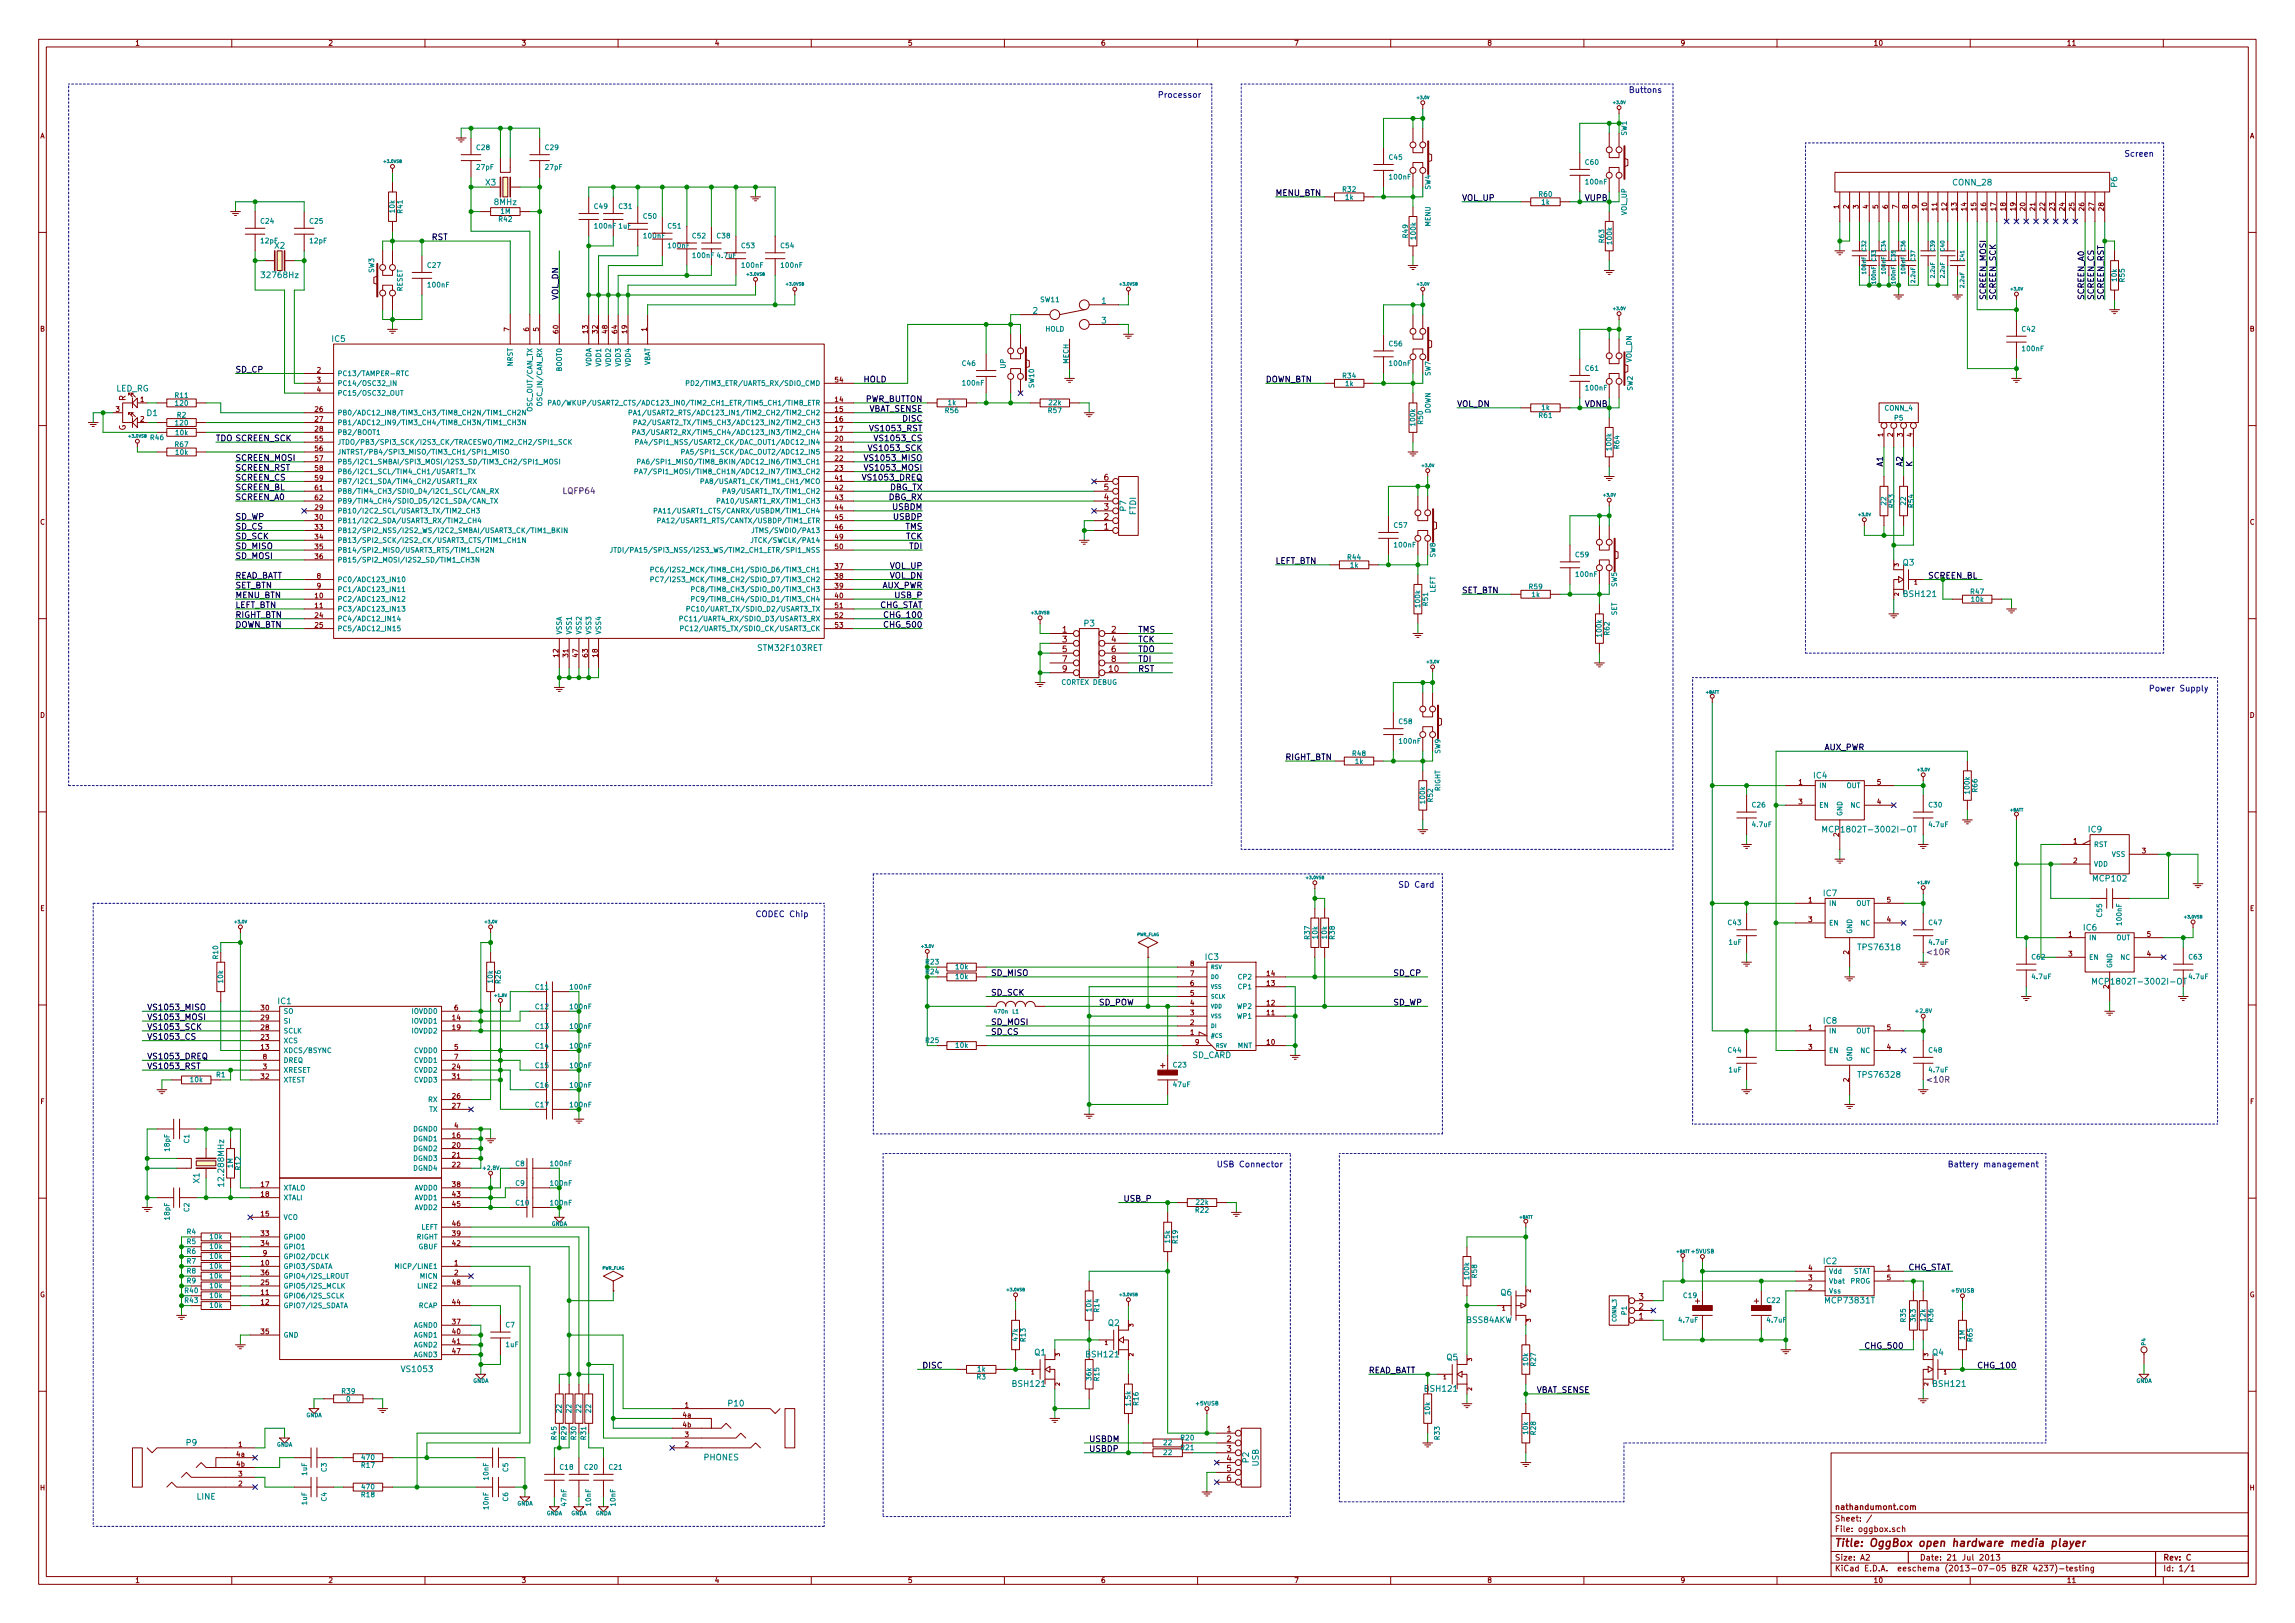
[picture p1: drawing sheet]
<svg xmlns="http://www.w3.org/2000/svg" width="594mm" height="420mm" viewBox="0 0 594 420" stroke-linecap="round" stroke-linejoin="round" font-family="sans-serif">
<defs><g id="words">
<text font-size="2.8" fill="#840000" x="475" y="400.4">Title: OggBox open hardware media player</text>
<g font-size="2.1" fill="#0000c2">
<text x="299.7" y="25.3">Processor</text>
<text x="421.6" y="24">Buttons</text>
<text x="549.9" y="40.6">Screen</text>
<text x="556.3" y="179">Power Supply</text>
<text x="361.9" y="229.8">SD Card</text>
<text x="195.6" y="237.4">CODEC Chip</text>
<text x="315" y="302.2">USB Connector</text>
<text x="504.2" y="302.2">Battery management</text>
</g>
<g font-size="2.1" fill="#008484">
<text x="125.7" y="48">X3</text>
<text x="505.6" y="48">CONN_28</text>
<text x="128" y="53.1">8MHz</text>
<text x="548.1" y="48.4" transform="rotate(-90 548.1 48.4)">P6</text>
<text x="71.1" y="64.4">X2</text>
<text x="68.1" y="72">32768Hz</text>
<text x="267.4" y="81.2">2</text>
<text x="285.2" y="78.7">1</text>
<text x="285.2" y="83.7">3</text>
<text x="86" y="88.5">IC5</text>
<text x="30" y="101.3">LED_RG</text>
<text x="38" y="107.7">D1</text>
<text x="291.5" y="132.3" transform="rotate(-90 291.5 132.3)">P7</text>
<text x="294.1" y="133.3" transform="rotate(-90 294.1 133.3)">FTDI</text>
<text x="492.6" y="146.4">Q3</text>
<text x="492.9" y="154.5">BSH121</text>
<text x="280.6" y="162.1">P3</text>
<text x="196.5" y="168.5">STM32F103RET</text>
<text x="469.5" y="201.5">IC4</text>
<text x="473.7" y="215.5">MCP1802T-3002I-OT</text>
<text x="540.6" y="215.5">IC9</text>
<text x="472.1" y="232">IC7</text>
<text x="542" y="228.2">MCP102</text>
<text x="481.4" y="246">TPS76318</text>
<text x="539.4" y="240.9">IC6</text>
<text x="312" y="248.5">IC3</text>
<text x="543.5" y="254.9">MCP1802T-3002I-OT</text>
<text x="72" y="259.9">IC1</text>
<text x="472.1" y="265">IC8</text>
<text x="308.6" y="273.9">SD_CARD</text>
<text x="481.4" y="279">TPS76328</text>
<text x="51.6" y="306.3" transform="rotate(-90 51.6 306.3)">X1</text>
<text x="58" y="306.6" transform="rotate(-90 58 306.6)">12.288MHz</text>
<text x="472.1" y="327.2">IC2</text>
<text x="388.5" y="335.4">Q6</text>
<text x="472.8" y="337.4">MCP73831T</text>
<text x="286.9" y="343.2">Q2</text>
<text x="379.6" y="342.5">BSS84AKW</text>
<text x="267.8" y="350.9">Q1</text>
<text x="281.3" y="351.4">BSH121</text>
<text x="374.5" y="352.1">Q5</text>
<text x="500.3" y="350.9">Q4</text>
<text x="104.2" y="355.2">VS1053</text>
<text x="262.3" y="359">BSH121</text>
<text x="500.6" y="359">BSH121</text>
<text x="188.6" y="364.1">P10</text>
<text x="48.2" y="374.2">P9</text>
<text x="182.2" y="378">PHONES</text>
<text x="323.3" y="378.6" transform="rotate(-90 323.3 378.6)">P2</text>
<text x="325.8" y="379.6" transform="rotate(-90 325.8 379.6)">USB</text>
<text x="50.9" y="388.2">LINE</text>
</g>
<g font-size="2.1">
<text x="330.2" y="50.7">MENU_BTN</text>
<text x="378.5" y="52">VOL_UP</text>
<text x="410.2" y="52">VUPB</text>
<text x="111.8" y="62.1">RST</text>
<text x="144.5" y="77.6" transform="rotate(-90 144.5 77.6)">VOL_DN</text>
<text x="514.1" y="77.6" transform="rotate(-90 514.1 77.6)">SCREEN_MOSI</text>
<text x="516.6" y="77.6" transform="rotate(-90 516.6 77.6)">SCREEN_SCK</text>
<text x="539.5" y="77.6" transform="rotate(-90 539.5 77.6)">SCREEN_A0</text>
<text x="542" y="77.6" transform="rotate(-90 542 77.6)">SCREEN_CS</text>
<text x="544.6" y="77.6" transform="rotate(-90 544.6 77.6)">SCREEN_RST</text>
<text x="61" y="96.4">SD_CP</text>
<text x="223.5" y="99">HOLD</text>
<text x="327.7" y="99">DOWN_BTN</text>
<text x="223.8" y="104.1">PWR_BUTTON</text>
<text x="224.6" y="106.6">VBAT_SENSE</text>
<text x="377.2" y="105.3">VOL_DN</text>
<text x="410.2" y="105.3">VDNB</text>
<text x="225.8" y="111.7">VS1053_RST</text>
<text x="233.7" y="109.1">DISC</text>
<text x="55.9" y="114.2">TDO SCREEN_SCK</text>
<text x="61" y="119.3">SCREEN_MOSI</text>
<text x="224.6" y="119.3">VS1053_MISO</text>
<text x="225.6" y="116.8">VS1053_SCK</text>
<text x="227.1" y="114.2">VS1053_CS</text>
<text x="61" y="121.8">SCREEN_RST</text>
<text x="61" y="124.4">SCREEN_CS</text>
<text x="223.9" y="124.4">VS1053_DREQ</text>
<text x="224.6" y="121.8">VS1053_MOSI</text>
<text x="487.4" y="120.8" transform="rotate(-90 487.4 120.8)">A1</text>
<text x="492.5" y="120.8" transform="rotate(-90 492.5 120.8)">A2</text>
<text x="495" y="120.8" transform="rotate(-90 495 120.8)">K</text>
<text x="61" y="126.9">SCREEN_BL</text>
<text x="61" y="129.5">SCREEN_A0</text>
<text x="229.9" y="129.5">DBG_RX</text>
<text x="230.1" y="126.9">DBG_TX</text>
<text x="231" y="132">USBDM</text>
<text x="61" y="134.5">SD_WP</text>
<text x="61" y="137.1">SD_CS</text>
<text x="231.3" y="134.5">USBDP</text>
<text x="234.3" y="137.1">TMS</text>
<text x="61" y="142.2">SD_MISO</text>
<text x="61" y="139.6">SD_SCK</text>
<text x="234.4" y="139.6">TCK</text>
<text x="235.3" y="142.2">TDI</text>
<text x="61" y="149.8">READ_BATT</text>
<text x="61" y="144.7">SD_MOSI</text>
<text x="230.1" y="149.8">VOL_DN</text>
<text x="230.3" y="147.2">VOL_UP</text>
<text x="330.2" y="146">LEFT_BTN</text>
<text x="499.1" y="149.8">SCREEN_BL</text>
<text x="61" y="152.3">SET_BTN</text>
<text x="61" y="154.9">MENU_BTN</text>
<text x="228.1" y="152.3">AUX_PWR</text>
<text x="231.7" y="154.9">USB_P</text>
<text x="378.5" y="153.6">SET_BTN</text>
<text x="61" y="157.4">LEFT_BTN</text>
<text x="61" y="159.9">RIGHT_BTN</text>
<text x="227.3" y="157.4">CHG_STAT</text>
<text x="229.3" y="159.9">CHG_100</text>
<text x="61" y="162.5">DOWN_BTN</text>
<text x="229.3" y="162.5">CHG_500</text>
<text x="294.6" y="163.7">TMS</text>
<text x="294.6" y="166.3">TCK</text>
<text x="294.6" y="168.8">TDO</text>
<text x="294.6" y="171.4">TDI</text>
<text x="294.6" y="173.9">RST</text>
<text x="332.7" y="196.8">RIGHT_BTN</text>
<text x="472" y="194.2">AUX_PWR</text>
<text x="256.5" y="257.7">SD_SCK</text>
<text x="256.5" y="252.6">SD_MISO</text>
<text x="360.7" y="252.6">SD_CP</text>
<text x="38.1" y="261.5">VS1053_MISO</text>
<text x="284.5" y="260.3">SD_POW</text>
<text x="360.7" y="260.3">SD_WP</text>
<text x="38.1" y="264.1">VS1053_MOSI</text>
<text x="38.1" y="266.6">VS1053_SCK</text>
<text x="38.1" y="269.2">VS1053_CS</text>
<text x="256.5" y="267.9">SD_CS</text>
<text x="256.5" y="265.3">SD_MOSI</text>
<text x="38.1" y="274.2">VS1053_DREQ</text>
<text x="38.1" y="276.8">VS1053_RST</text>
<text x="290.8" y="311.1">USB_P</text>
<text x="494" y="328.8">CHG_STAT</text>
<text x="482.6" y="349.2">CHG_500</text>
<text x="238.8" y="354.2">DISC</text>
<text x="354.3" y="355.5">READ_BATT</text>
<text x="512.5" y="354.2">CHG_100</text>
<text x="397.3" y="360.6">VBAT_SENSE</text>
<text x="281.9" y="375.8">USBDP</text>
<text x="281.9" y="373.3">USBDM</text>
</g>
<g font-size="2.1" fill="#840000">
<text x="32.5" y="103.8" transform="rotate(-90 32.5 103.8)">R</text>
<text x="32.5" y="111.5" transform="rotate(-90 32.5 111.5)">G</text>
<text x="285.8" y="124.4">6</text>
<text x="285.8" y="132">3</text>
<text x="285.8" y="129.5">4</text>
<text x="285.8" y="126.9">5</text>
<text x="285.8" y="137.1">1</text>
<text x="285.8" y="134.5">2</text>
<text x="275" y="163.7">1</text>
<text x="275" y="166.3">3</text>
<text x="287.7" y="163.7">2</text>
<text x="287.7" y="166.3">4</text>
<text x="275" y="168.8">5</text>
<text x="275" y="171.4">7</text>
<text x="275" y="173.9">9</text>
<text x="287.1" y="173.9">10</text>
<text x="287.7" y="168.8">6</text>
<text x="287.7" y="171.4">8</text>
<text x="300.4" y="276.5">+</text>
<text x="424.2" y="341.5">1</text>
<text x="424.2" y="339">2</text>
<text x="424.2" y="336.5">3</text>
<text x="438.8" y="337.5">+</text>
<text x="454.1" y="337.5">+</text>
<text x="369" y="360.3">BSH121</text>
<text x="317.6" y="370.8">1</text>
<text x="317.6" y="373.3">2</text>
<text x="317.6" y="375.8">3</text>
<text x="317.6" y="378.4">4</text>
<text x="317.6" y="380.9">5</text>
<text x="317.6" y="383.5">6</text>
<text x="475" y="393.9">Sheet: /</text>
<text x="475" y="390.9">nathandumont.com</text>
<text x="475" y="396.6">File: oggbox.sch</text>
<text x="475" y="406.8">KiCad E.D.A. eeschema (2013-07-05 BZR 4237)-testing</text>
<text x="475" y="404">Size: A2</text>
<text x="497" y="404">Date: 21 Jul 2013</text>
<text x="560" y="404">Rev: C</text>
<text x="560" y="406.8">Id: 1/1</text>
</g>
<g font-size="2.1" fill="#840084">
<text x="145.8" y="127.9">LQFP64</text>
<text x="499.1" y="247.2">&lt;10R</text>
<text x="499.1" y="280.3">&lt;10R</text>
</g>
<g font-size="1.8" fill="#840000">
<text x="35" y="11.8">1</text>
<text x="85" y="11.8">2</text>
<text x="135" y="11.8">3</text>
<text x="185" y="11.8">4</text>
<text x="235" y="11.8">5</text>
<text x="285" y="11.8">6</text>
<text x="335" y="11.8">7</text>
<text x="385" y="11.8">8</text>
<text x="435" y="11.8">9</text>
<text x="485" y="11.8">10</text>
<text x="535" y="11.8">11</text>
<text x="10.4" y="35.8">A</text>
<text x="582.3" y="35.8">A</text>
<text x="476" y="54" transform="rotate(-90 476 54)">1</text>
<text x="478.5" y="54" transform="rotate(-90 478.5 54)">2</text>
<text x="481.1" y="54" transform="rotate(-90 481.1 54)">3</text>
<text x="483.6" y="54" transform="rotate(-90 483.6 54)">4</text>
<text x="486.2" y="54" transform="rotate(-90 486.2 54)">5</text>
<text x="488.7" y="54" transform="rotate(-90 488.7 54)">6</text>
<text x="491.2" y="54" transform="rotate(-90 491.2 54)">7</text>
<text x="493.8" y="54" transform="rotate(-90 493.8 54)">8</text>
<text x="496.3" y="54" transform="rotate(-90 496.3 54)">9</text>
<text x="498.9" y="54.5" transform="rotate(-90 498.9 54.5)">10</text>
<text x="501.4" y="54.5" transform="rotate(-90 501.4 54.5)">11</text>
<text x="503.9" y="54.5" transform="rotate(-90 503.9 54.5)">12</text>
<text x="506.5" y="54.5" transform="rotate(-90 506.5 54.5)">13</text>
<text x="509" y="54.5" transform="rotate(-90 509 54.5)">14</text>
<text x="511.6" y="54.5" transform="rotate(-90 511.6 54.5)">15</text>
<text x="514.1" y="54.5" transform="rotate(-90 514.1 54.5)">16</text>
<text x="516.6" y="54.5" transform="rotate(-90 516.6 54.5)">17</text>
<text x="519.2" y="54.5" transform="rotate(-90 519.2 54.5)">18</text>
<text x="521.7" y="54.5" transform="rotate(-90 521.7 54.5)">19</text>
<text x="524.3" y="54.5" transform="rotate(-90 524.3 54.5)">20</text>
<text x="526.8" y="54.5" transform="rotate(-90 526.8 54.5)">21</text>
<text x="529.3" y="54.5" transform="rotate(-90 529.3 54.5)">22</text>
<text x="531.9" y="54.5" transform="rotate(-90 531.9 54.5)">23</text>
<text x="534.4" y="54.5" transform="rotate(-90 534.4 54.5)">24</text>
<text x="537" y="54.5" transform="rotate(-90 537 54.5)">25</text>
<text x="539.5" y="54.5" transform="rotate(-90 539.5 54.5)">26</text>
<text x="542" y="54.5" transform="rotate(-90 542 54.5)">27</text>
<text x="544.6" y="54.5" transform="rotate(-90 544.6 54.5)">28</text>
<text x="10.4" y="85.8">B</text>
<text x="131.8" y="85.7" transform="rotate(-90 131.8 85.7)">7</text>
<text x="136.9" y="85.7" transform="rotate(-90 136.9 85.7)">6</text>
<text x="139.4" y="85.7" transform="rotate(-90 139.4 85.7)">5</text>
<text x="144.5" y="86.2" transform="rotate(-90 144.5 86.2)">60</text>
<text x="152.1" y="86.2" transform="rotate(-90 152.1 86.2)">13</text>
<text x="154.7" y="86.2" transform="rotate(-90 154.7 86.2)">32</text>
<text x="157.2" y="86.2" transform="rotate(-90 157.2 86.2)">48</text>
<text x="159.8" y="86.2" transform="rotate(-90 159.8 86.2)">64</text>
<text x="162.3" y="86.2" transform="rotate(-90 162.3 86.2)">19</text>
<text x="167.4" y="85.7" transform="rotate(-90 167.4 85.7)">1</text>
<text x="582.3" y="85.8">B</text>
<text x="82.1" y="96.4">2</text>
<text x="82.1" y="99">3</text>
<text x="82.1" y="101.5">4</text>
<text x="216.2" y="99">54</text>
<text x="30" y="106.6">3</text>
<text x="36.3" y="104.1">1</text>
<text x="81.6" y="106.6">26</text>
<text x="216.2" y="104.1">14</text>
<text x="216.2" y="106.6">15</text>
<text x="36.3" y="109.1">2</text>
<text x="81.6" y="109.1">27</text>
<text x="81.6" y="111.7">28</text>
<text x="216.2" y="109.1">16</text>
<text x="216.2" y="111.7">17</text>
<text x="487.4" y="113" transform="rotate(-90 487.4 113)">1</text>
<text x="490" y="113" transform="rotate(-90 490 113)">2</text>
<text x="492.5" y="113" transform="rotate(-90 492.5 113)">3</text>
<text x="495" y="113" transform="rotate(-90 495 113)">4</text>
<text x="81.6" y="114.2">55</text>
<text x="81.6" y="116.8">56</text>
<text x="81.6" y="119.3">57</text>
<text x="216.2" y="114.2">20</text>
<text x="216.2" y="116.8">21</text>
<text x="216.2" y="119.3">22</text>
<text x="81.6" y="121.8">58</text>
<text x="81.6" y="124.4">59</text>
<text x="216.2" y="124.4">41</text>
<text x="216.2" y="121.8">23</text>
<text x="81.6" y="126.9">61</text>
<text x="81.6" y="129.5">62</text>
<text x="81.6" y="132">29</text>
<text x="216.2" y="126.9">42</text>
<text x="216.2" y="129.5">43</text>
<text x="216.2" y="132">44</text>
<text x="10.4" y="135.8">C</text>
<text x="81.6" y="134.5">30</text>
<text x="81.6" y="137.1">33</text>
<text x="216.2" y="134.5">45</text>
<text x="216.2" y="137.1">46</text>
<text x="582.3" y="135.8">C</text>
<text x="81.6" y="139.6">34</text>
<text x="81.6" y="142.2">35</text>
<text x="216.2" y="142.2">50</text>
<text x="216.2" y="139.6">49</text>
<text x="81.6" y="144.7">36</text>
<text x="82.1" y="149.8">8</text>
<text x="216.2" y="147.2">37</text>
<text x="216.2" y="149.8">38</text>
<text x="81.6" y="154.9">10</text>
<text x="82.1" y="152.3">9</text>
<text x="216.2" y="154.9">40</text>
<text x="216.2" y="152.3">39</text>
<text x="81.6" y="157.4">11</text>
<text x="81.6" y="159.9">24</text>
<text x="216.2" y="157.4">51</text>
<text x="216.2" y="159.9">52</text>
<text x="81.6" y="162.5">25</text>
<text x="216.2" y="162.5">53</text>
<text x="144.5" y="170" transform="rotate(-90 144.5 170)">12</text>
<text x="147.1" y="170" transform="rotate(-90 147.1 170)">31</text>
<text x="149.6" y="170" transform="rotate(-90 149.6 170)">47</text>
<text x="152.1" y="170" transform="rotate(-90 152.1 170)">63</text>
<text x="154.7" y="170" transform="rotate(-90 154.7 170)">18</text>
<text x="10.4" y="185.8">D</text>
<text x="582.3" y="185.8">D</text>
<text x="465.6" y="203.1">1</text>
<text x="485.9" y="203.1">5</text>
<text x="465.6" y="208.2">3</text>
<text x="485.9" y="208.2">4</text>
<text x="476" y="216.6" transform="rotate(-90 476 216.6)">2</text>
<text x="536.7" y="218.4">1</text>
<text x="554.5" y="220.9">3</text>
<text x="536.7" y="223.4">2</text>
<text x="468.1" y="233.6">1</text>
<text x="488.5" y="233.6">5</text>
<text x="10.4" y="235.8">E</text>
<text x="468.1" y="238.7">3</text>
<text x="488.5" y="238.7">4</text>
<text x="582.4" y="235.8">E</text>
<text x="535.5" y="242.5">1</text>
<text x="555.8" y="242.5">5</text>
<text x="308.1" y="250.1">8</text>
<text x="478.5" y="247" transform="rotate(-90 478.5 247)">2</text>
<text x="535.5" y="247.6">3</text>
<text x="555.8" y="247.6">4</text>
<text x="308.1" y="257.7">5</text>
<text x="308.1" y="255.2">6</text>
<text x="308.1" y="252.6">7</text>
<text x="328" y="255.2">13</text>
<text x="328" y="252.6">14</text>
<text x="545.8" y="255.9" transform="rotate(-90 545.8 255.9)">2</text>
<text x="67.6" y="261.5">30</text>
<text x="117.6" y="261.5">6</text>
<text x="308.1" y="262.8">3</text>
<text x="308.1" y="260.3">4</text>
<text x="328" y="262.8">11</text>
<text x="328" y="260.3">12</text>
<text x="67.6" y="269.2">23</text>
<text x="67.6" y="266.6">28</text>
<text x="67.6" y="264.1">29</text>
<text x="117.1" y="264.1">14</text>
<text x="117.1" y="266.6">19</text>
<text x="308.1" y="267.9">1</text>
<text x="308.1" y="265.3">2</text>
<text x="468.1" y="266.6">1</text>
<text x="488.5" y="266.6">5</text>
<text x="67.6" y="271.7">13</text>
<text x="68.1" y="274.2">8</text>
<text x="117.6" y="271.7">5</text>
<text x="117.6" y="274.2">7</text>
<text x="309.4" y="270.4">9</text>
<text x="328" y="270.4">10</text>
<text x="468.1" y="271.7">3</text>
<text x="488.5" y="271.7">4</text>
<text x="67.6" y="279.3">32</text>
<text x="68.1" y="276.8">3</text>
<text x="117.1" y="279.3">31</text>
<text x="117.1" y="276.8">24</text>
<text x="478.5" y="280.1" transform="rotate(-90 478.5 280.1)">2</text>
<text x="10.5" y="285.8">F</text>
<text x="117.1" y="284.4">26</text>
<text x="117.1" y="286.9">27</text>
<text x="582.4" y="285.8">F</text>
<text x="117.6" y="292">4</text>
<text x="117.1" y="297.1">20</text>
<text x="117.1" y="299.6">21</text>
<text x="117.1" y="294.6">16</text>
<text x="117.1" y="302.2">22</text>
<text x="67.6" y="307.3">17</text>
<text x="67.6" y="309.8">18</text>
<text x="117.1" y="309.8">43</text>
<text x="117.1" y="307.3">38</text>
<text x="67.6" y="314.9">15</text>
<text x="117.1" y="312.3">45</text>
<text x="117.1" y="317.4">46</text>
<text x="67.6" y="320">33</text>
<text x="67.6" y="322.5">34</text>
<text x="117.1" y="322.5">42</text>
<text x="117.1" y="320">39</text>
<text x="67.6" y="327.6">10</text>
<text x="68.1" y="325">9</text>
<text x="117.6" y="327.6">1</text>
<text x="468.1" y="328.8">4</text>
<text x="488.5" y="328.8">1</text>
<text x="10.3" y="335.8">G</text>
<text x="67.6" y="335.2">11</text>
<text x="67.6" y="332.7">25</text>
<text x="67.6" y="330.1">36</text>
<text x="117.1" y="332.7">48</text>
<text x="117.6" y="330.1">2</text>
<text x="468.1" y="333.9">2</text>
<text x="468.1" y="331.4">3</text>
<text x="488.5" y="331.4">5</text>
<text x="582.3" y="335.8">G</text>
<text x="67.6" y="337.7">12</text>
<text x="117.1" y="337.7">44</text>
<text x="67.6" y="345.4">35</text>
<text x="117.1" y="345.4">40</text>
<text x="117.1" y="347.9">41</text>
<text x="117.1" y="342.8">37</text>
<text x="117.1" y="350.4">47</text>
<text x="177.3" y="364.4">1</text>
<text x="176.8" y="369.5">4b</text>
<text x="176.8" y="366.9">4a</text>
<text x="61.3" y="377.1">4a</text>
<text x="61.7" y="374.6">1</text>
<text x="177.3" y="374.6">2</text>
<text x="177.3" y="372">3</text>
<text x="305.7" y="375.4">R21</text>
<text x="61.2" y="379.6">4b</text>
<text x="61.7" y="382.2">3</text>
<text x="10.4" y="385.8">H</text>
<text x="61.7" y="384.7">2</text>
<text x="582.3" y="385.8">H</text>
<text x="35" y="409.8">1</text>
<text x="85" y="409.8">2</text>
<text x="135" y="409.8">3</text>
<text x="185" y="409.8">4</text>
<text x="235" y="409.8">5</text>
<text x="285" y="409.8">6</text>
<text x="335" y="409.8">7</text>
<text x="385" y="409.8">8</text>
<text x="435" y="409.8">9</text>
<text x="485" y="409.8">10</text>
<text x="535" y="409.8">11</text>
</g>
<g font-size="1.8" fill="#008484">
<text x="421.1" y="35.1" transform="rotate(-90 421.1 35.1)">SW1</text>
<text x="123.4" y="38.8">C28</text>
<text x="141.2" y="38.8">C29</text>
<text x="359.6" y="41.4">C45</text>
<text x="123.5" y="43.9">27pF</text>
<text x="141.2" y="43.9">27pF</text>
<text x="359.8" y="46.4">100nF</text>
<text x="410.4" y="42.6">C60</text>
<text x="410.6" y="47.7">100nF</text>
<text x="347.6" y="49.6">R32</text>
<text x="348.3" y="51.7">1k</text>
<text x="370.3" y="49.1" transform="rotate(-90 370.3 49.1)">SW4</text>
<text x="398.4" y="50.9">R60</text>
<text x="399.1" y="53">1k</text>
<text x="67.5" y="57.9">C24</text>
<text x="80.2" y="57.9">C25</text>
<text x="102.2" y="55" transform="rotate(-90 102.2 55)">10k</text>
<text x="104.2" y="55.1" transform="rotate(-90 104.2 55.1)">R41</text>
<text x="129.2" y="57.4">R42</text>
<text x="129.6" y="55.3">1M</text>
<text x="153.9" y="54.1">C49</text>
<text x="154.1" y="59.1">100nF</text>
<text x="160.2" y="59.1">1uF</text>
<text x="160.2" y="54.1">C31</text>
<text x="166.6" y="56.6">C50</text>
<text x="172.9" y="59.1">C51</text>
<text x="370.3" y="58.6" transform="rotate(-90 370.3 58.6)">MENU</text>
<text x="421.1" y="55.8" transform="rotate(-90 421.1 55.8)">VOL_UP</text>
<text x="67.6" y="63">12pF</text>
<text x="80.3" y="63">12pF</text>
<text x="166.8" y="61.7">100nF</text>
<text x="173.1" y="64.2">100nF</text>
<text x="179.3" y="61.7">C52</text>
<text x="185.6" y="61.7">C38</text>
<text x="192" y="64.2">C53</text>
<text x="202.2" y="64.2">C54</text>
<text x="364.4" y="61.5" transform="rotate(-90 364.4 61.5)">R49</text>
<text x="366.5" y="61.8" transform="rotate(-90 366.5 61.8)">100k</text>
<text x="415.2" y="62.8" transform="rotate(-90 415.2 62.8)">R63</text>
<text x="417.3" y="63.1" transform="rotate(-90 417.3 63.1)">100k</text>
<text x="96.8" y="70.6" transform="rotate(-90 96.8 70.6)">SW3</text>
<text x="110.7" y="69.3">C27</text>
<text x="179.5" y="66.8">100nF</text>
<text x="185.8" y="66.8">4.7uF</text>
<text x="192.2" y="69.3">100nF</text>
<text x="202.3" y="69.3">100nF</text>
<text x="104.2" y="75.5" transform="rotate(-90 104.2 75.5)">RESET</text>
<text x="110.9" y="74.4">100nF</text>
<text x="547.9" y="72.8" transform="rotate(-90 547.9 72.8)">10k</text>
<text x="550" y="72.9" transform="rotate(-90 550 72.9)">R55</text>
<text x="269.4" y="78.2">SW11</text>
<text x="270.6" y="85.8">HOLD</text>
<text x="359.6" y="89.6">C56</text>
<text x="523.5" y="85.8">C42</text>
<text x="132.7" y="94.9" transform="rotate(-90 132.7 94.9)">NRST</text>
<text x="153" y="95.1" transform="rotate(-90 153 95.1)">VDDA</text>
<text x="155.6" y="94.8" transform="rotate(-90 155.6 94.8)">VDD1</text>
<text x="158.1" y="94.8" transform="rotate(-90 158.1 94.8)">VDD2</text>
<text x="160.7" y="94.8" transform="rotate(-90 160.7 94.8)">VDD3</text>
<text x="163.2" y="94.8" transform="rotate(-90 163.2 94.8)">VDD4</text>
<text x="168.3" y="94.9" transform="rotate(-90 168.3 94.9)">VBAT</text>
<text x="249.1" y="94.7">C46</text>
<text x="260.3" y="95.4" transform="rotate(-90 260.3 95.4)">UP</text>
<text x="276.6" y="94.2" transform="rotate(-90 276.6 94.2)">MECH</text>
<text x="359.8" y="94.7">100nF</text>
<text x="410.4" y="96">C61</text>
<text x="422.4" y="93.9" transform="rotate(-90 422.4 93.9)">VOL_DN</text>
<text x="523.6" y="90.9">100nF</text>
<text x="87.4" y="97.3">PC13/TAMPER-RTC</text>
<text x="87.4" y="99.9">PC14/OSC32_IN</text>
<text x="145.4" y="96.2" transform="rotate(-90 145.4 96.2)">BOOT0</text>
<text x="180.2" y="99.9">PD2/TIM3_ETR/UART5_RX/SDIO_CMD</text>
<text x="249.3" y="99.8">100nF</text>
<text x="267.7" y="100.4" transform="rotate(-90 267.7 100.4)">SW10</text>
<text x="347.6" y="97.9">R34</text>
<text x="348.3" y="99.9">1k</text>
<text x="370.3" y="97.3" transform="rotate(-90 370.3 97.3)">SW7</text>
<text x="410.6" y="101.1">100nF</text>
<text x="422.6" y="101.1" transform="rotate(-90 422.6 101.1)">SW2</text>
<text x="45.4" y="103">R11</text>
<text x="45.5" y="105">120</text>
<text x="87.4" y="102.4">PC15/OSC32_OUT</text>
<text x="87.4" y="107.5">PB0/ADC12_IN8/TIM3_CH3/TIM8_CH2N/TIM1_CH2N</text>
<text x="137.8" y="106.2" transform="rotate(-90 137.8 106.2)">OSC_OUT/CAN_TX</text>
<text x="140.3" y="104.4" transform="rotate(-90 140.3 104.4)">OSC_IN/CAN_RX</text>
<text x="148.3" y="104.9">PA0/WKUP/USART2_CTS/ADC123_IN0/TIM2_CH1_ETR/TIM5_CH1/TIM8_ETR</text>
<text x="167.7" y="107.5">PA1/USART2_RTS/ADC123_IN1/TIM2_CH2/TIM2_CH2</text>
<text x="244.8" y="106.9">R56</text>
<text x="245.4" y="104.9">1k</text>
<text x="271.4" y="106.9">R57</text>
<text x="271.6" y="104.9">22k</text>
<text x="370.3" y="107.1" transform="rotate(-90 370.3 107.1)">DOWN</text>
<text x="399.1" y="106.1">1k</text>
<text x="487.9" y="106.3">CONN_4</text>
<text x="39" y="113.9">R46</text>
<text x="45.5" y="110.1">120</text>
<text x="45.5" y="112.6">10k</text>
<text x="45.9" y="108.1">R2</text>
<text x="87.4" y="110">PB1/ADC12_IN9/TIM3_CH4/TIM8_CH3N/TIM1_CH3N</text>
<text x="87.4" y="112.6">PB2/BOOT1</text>
<text x="168.8" y="112.6">PA3/USART2_RX/TIM5_CH4/ADC123_IN3/TIM2_CH4</text>
<text x="169" y="110">PA2/USART2_TX/TIM5_CH3/ADC123_IN2/TIM2_CH3</text>
<text x="366.3" y="110.1" transform="rotate(-90 366.3 110.1)">100k</text>
<text x="368.4" y="109.7" transform="rotate(-90 368.4 109.7)">R50</text>
<text x="398.4" y="108.2">R61</text>
<text x="490.4" y="108.8">P5</text>
<text x="45.4" y="115.7">R67</text>
<text x="45.5" y="117.7">10k</text>
<text x="87.4" y="115.1">JTDO/PB3/SPI3_SCK/I2S3_CK/TRACESWO/TIM2_CH2/SPI1_SCK</text>
<text x="87.4" y="117.6">JNTRST/PB4/SPI3_MISO/TIM3_CH1/SPI1_MISO</text>
<text x="168.8" y="115.1">PA4/SPI1_NSS/USART2_CK/DAC_OUT1/ADC12_IN4</text>
<text x="179.8" y="117.6">PA5/SPI1_SCK/DAC_OUT2/ADC12_IN5</text>
<text x="417.1" y="116.4" transform="rotate(-90 417.1 116.4)">100k</text>
<text x="419.2" y="116.1" transform="rotate(-90 419.2 116.1)">R64</text>
<text x="87.4" y="120.2">PB5/I2C1_SMBAI/SPI3_MOSI/I2S3_SD/TIM3_CH2/SPI1_MOSI</text>
<text x="87.4" y="122.7">PB6/I2C1_SCL/TIM4_CH1/USART1_TX</text>
<text x="87.4" y="125.3">PB7/I2C1_SDA/TIM4_CH2/USART1_RX</text>
<text x="169.7" y="122.7">PA7/SPI1_MOSI/TIM8_CH1N/ADC12_IN7/TIM3_CH2</text>
<text x="170.2" y="120.2">PA6/SPI1_MISO/TIM8_BKIN/ADC12_IN6/TIM3_CH1</text>
<text x="184.1" y="125.3">PA8/USART1_CK/TIM1_CH1/MCO</text>
<text x="87.4" y="127.8">PB8/TIM4_CH3/SDIO_D4/I2C1_SCL/CAN_RX</text>
<text x="87.4" y="130.3">PB9/TIM4_CH4/SDIO_D5/I2C1_SDA/CAN_TX</text>
<text x="187.9" y="130.3">PA10/USART1_RX/TIM1_CH3</text>
<text x="189.1" y="127.8">PA9/USART1_TX/TIM1_CH2</text>
<text x="488.2" y="130.7" transform="rotate(-90 488.2 130.7)">22</text>
<text x="490.3" y="131.3" transform="rotate(-90 490.3 131.3)">R53</text>
<text x="493.3" y="130.7" transform="rotate(-90 493.3 130.7)">22</text>
<text x="495.4" y="131.3" transform="rotate(-90 495.4 131.3)">R54</text>
<text x="87.4" y="135.4">PB11/I2C2_SDA/USART3_RX/TIM2_CH4</text>
<text x="87.4" y="138">PB12/SPI2_NSS/I2S2_WS/I2C2_SMBAI/USART3_CK/TIM1_BKIN</text>
<text x="87.4" y="132.9">PB10/I2C2_SCL/USART3_TX/TIM2_CH3</text>
<text x="173" y="132.9">PA11/USART1_CTS/CANRX/USBDM/TIM1_CH4</text>
<text x="173.5" y="135.4">PA12/USART1_RTS/CANTX/USBDP/TIM1_ETR</text>
<text x="196.2" y="138">JTMS/SWDIO/PA13</text>
<text x="360.9" y="136.6">C57</text>
<text x="87.4" y="140.5">PB13/SPI2_SCK/I2S2_CK/USART3_CTS/TIM1_CH1N</text>
<text x="87.4" y="143">PB14/SPI2_MISO/USART3_RTS/TIM1_CH2N</text>
<text x="164.2" y="143">JTDI/PA15/SPI3_NSS/I2S3_WS/TIM2_CH1_ETR/SPI1_NSS</text>
<text x="195.8" y="140.5">JTCK/SWCLK/PA14</text>
<text x="361.1" y="141.7">100nF</text>
<text x="87.4" y="145.6">PB15/SPI2_MOSI/I2S2_SD/TIM1_CH3N</text>
<text x="173.6" y="148.1">PC6/I2S2_MCK/TIM8_CH1/SDIO_D6/TIM3_CH1</text>
<text x="348.9" y="144.9">R44</text>
<text x="349.6" y="146.9">1k</text>
<text x="371.6" y="144.3" transform="rotate(-90 371.6 144.3)">SW8</text>
<text x="407.9" y="144.2">C59</text>
<text x="408.1" y="149.3">100nF</text>
<text x="87.4" y="150.7">PC0/ADC123_IN10</text>
<text x="87.4" y="153.2">PC1/ADC123_IN11</text>
<text x="87.4" y="155.7">PC2/ADC123_IN12</text>
<text x="173.6" y="150.7">PC7/I2S3_MCK/TIM8_CH2/SDIO_D7/TIM3_CH2</text>
<text x="182.8" y="155.7">PC9/TIM8_CH4/SDIO_D1/TIM3_CH4</text>
<text x="182.8" y="153.2">PC8/TIM8_CH3/SDIO_D0/TIM3_CH3</text>
<text x="371.6" y="153.5" transform="rotate(-90 371.6 153.5)">LEFT</text>
<text x="395.9" y="152.5">R59</text>
<text x="396.5" y="154.6">1k</text>
<text x="418.5" y="151.9" transform="rotate(-90 418.5 151.9)">SW5</text>
<text x="510.2" y="153.8">R47</text>
<text x="510.3" y="155.8">10k</text>
<text x="87.4" y="158.3">PC3/ADC123_IN13</text>
<text x="87.4" y="160.8">PC4/ADC12_IN14</text>
<text x="179" y="160.8">PC11/UART4_RX/SDIO_D3/USART3_RX</text>
<text x="180.4" y="158.3">PC10/UART_TX/SDIO_D2/USART3_TX</text>
<text x="367.6" y="157.1" transform="rotate(-90 367.6 157.1)">100k</text>
<text x="369.6" y="156.7" transform="rotate(-90 369.6 156.7)">R51</text>
<text x="418.5" y="159.4" transform="rotate(-90 418.5 159.4)">SET</text>
<text x="87.4" y="163.4">PC5/ADC12_IN15</text>
<text x="145.4" y="164.3" transform="rotate(-90 145.4 164.3)">VSSA</text>
<text x="148" y="164.3" transform="rotate(-90 148 164.3)">VSS1</text>
<text x="150.5" y="164.3" transform="rotate(-90 150.5 164.3)">VSS2</text>
<text x="153" y="164.3" transform="rotate(-90 153 164.3)">VSS3</text>
<text x="155.6" y="164.3" transform="rotate(-90 155.6 164.3)">VSS4</text>
<text x="178.8" y="163.4">PC12/UART5_TX/SDIO_CK/USART3_CK</text>
<text x="414.6" y="164.7" transform="rotate(-90 414.6 164.7)">100k</text>
<text x="416.6" y="164.4" transform="rotate(-90 416.6 164.4)">R62</text>
<text x="274.8" y="177.3">CORTEX DEBUG</text>
<text x="362.2" y="187.4">C58</text>
<text x="350.2" y="195.7">R48</text>
<text x="350.8" y="197.7">1k</text>
<text x="362.4" y="192.5">100nF</text>
<text x="372.8" y="195.1" transform="rotate(-90 372.8 195.1)">SW9</text>
<text x="368.9" y="207.9" transform="rotate(-90 368.9 207.9)">100k</text>
<text x="370.9" y="207.5" transform="rotate(-90 370.9 207.5)">R52</text>
<text x="372.8" y="204.8" transform="rotate(-90 372.8 204.8)">RIGHT</text>
<text x="453.6" y="209">C26</text>
<text x="470.9" y="204">IN</text>
<text x="470.9" y="209.1">EN</text>
<text x="477.9" y="204">OUT</text>
<text x="479" y="209.1">NC</text>
<text x="499.3" y="209">C30</text>
<text x="509.8" y="205.3" transform="rotate(-90 509.8 205.3)">100k</text>
<text x="511.9" y="205" transform="rotate(-90 511.9 205)">R66</text>
<text x="453.7" y="214.1">4.7uF</text>
<text x="476.9" y="211.2" transform="rotate(-90 476.9 211.2)">GND</text>
<text x="499.4" y="214.1">4.7uF</text>
<text x="542" y="219.2">RST</text>
<text x="546.6" y="221.8">VSS</text>
<text x="542" y="224.3">VDD</text>
<text x="447.4" y="239.5">C43</text>
<text x="473.5" y="234.5">IN</text>
<text x="473.5" y="239.6">EN</text>
<text x="480.4" y="234.5">OUT</text>
<text x="481.6" y="239.6">NC</text>
<text x="499.3" y="239.5">C47</text>
<text x="544.1" y="237.3" transform="rotate(-90 544.1 237.3)">C55</text>
<text x="549.2" y="239.3" transform="rotate(-90 549.2 239.3)">100nF</text>
<text x="339" y="243.1" transform="rotate(-90 339 243.1)">R37</text>
<text x="341.1" y="242.9" transform="rotate(-90 341.1 242.9)">10k</text>
<text x="343.5" y="242.9" transform="rotate(-90 343.5 242.9)">10k</text>
<text x="345.5" y="243.1" transform="rotate(-90 345.5 243.1)">R38</text>
<text x="447.5" y="244.6">1uF</text>
<text x="479.4" y="241.7" transform="rotate(-90 479.4 241.7)">GND</text>
<text x="499.4" y="244.6">4.7uF</text>
<text x="540.8" y="243.4">IN</text>
<text x="547.7" y="243.4">OUT</text>
<text x="56.4" y="248.2" transform="rotate(-90 56.4 248.2)">R10</text>
<text x="239.7" y="249.6">R23</text>
<text x="247.4" y="250.9">10k</text>
<text x="526" y="248.4">C62</text>
<text x="540.8" y="248.5">EN</text>
<text x="546.7" y="250.6" transform="rotate(-90 546.7 250.6)">GND</text>
<text x="548.9" y="248.5">NC</text>
<text x="566.6" y="248.4">C63</text>
<text x="57.7" y="254.4" transform="rotate(-90 57.7 254.4)">10k</text>
<text x="127.6" y="254.4" transform="rotate(-90 127.6 254.4)">10k</text>
<text x="129.6" y="254.5" transform="rotate(-90 129.6 254.5)">R26</text>
<text x="138.7" y="256.2">C11</text>
<text x="147.7" y="256.2">100nF</text>
<text x="239.7" y="252.2">R24</text>
<text x="247.4" y="253.5">10k</text>
<text x="320.7" y="256.1">CP1</text>
<text x="320.7" y="253.5">CP2</text>
<text x="526.1" y="253.5">4.7uF</text>
<text x="566.8" y="253.5">4.7uF</text>
<text x="73.4" y="262.4">SO</text>
<text x="106.7" y="262.4">IOVDD0</text>
<text x="138.7" y="261.2">C12</text>
<text x="147.7" y="261.2">100nF</text>
<text x="320.3" y="263.7">WP1</text>
<text x="320.3" y="261.2">WP2</text>
<text x="73.4" y="267.5">SCLK</text>
<text x="73.4" y="265">SI</text>
<text x="106.7" y="265">IOVDD1</text>
<text x="106.7" y="267.5">IOVDD2</text>
<text x="138.7" y="266.3">C13</text>
<text x="147.7" y="266.3">100nF</text>
<text x="239.7" y="270">R25</text>
<text x="473.5" y="267.5">IN</text>
<text x="480.4" y="267.5">OUT</text>
<text x="73.4" y="275.1">DREQ</text>
<text x="73.4" y="272.6">XDCS/BSYNC</text>
<text x="73.4" y="270">XCS</text>
<text x="107.3" y="272.6">CVDD0</text>
<text x="107.3" y="275.1">CVDD1</text>
<text x="138.7" y="271.4">C14</text>
<text x="147.7" y="271.4">100nF</text>
<text x="247.4" y="271.2">10k</text>
<text x="320.3" y="271.3">MNT</text>
<text x="447.4" y="272.5">C44</text>
<text x="473.5" y="272.6">EN</text>
<text x="479.4" y="274.7" transform="rotate(-90 479.4 274.7)">GND</text>
<text x="481.6" y="272.6">NC</text>
<text x="499.3" y="272.5">C48</text>
<text x="49.3" y="280.1">10k</text>
<text x="56" y="278.9">R1</text>
<text x="73.4" y="277.7">XRESET</text>
<text x="73.4" y="280.2">XTEST</text>
<text x="107.3" y="280.2">CVDD3</text>
<text x="107.3" y="277.7">CVDD2</text>
<text x="138.7" y="276.5">C15</text>
<text x="138.7" y="281.6">C16</text>
<text x="147.7" y="276.5">100nF</text>
<text x="147.7" y="281.6">100nF</text>
<text x="303.8" y="276.3">C23</text>
<text x="303.8" y="281.4">47uF</text>
<text x="447.5" y="277.6">1uF</text>
<text x="499.4" y="277.6">4.7uF</text>
<text x="110.8" y="285.3">RX</text>
<text x="111" y="287.8">TX</text>
<text x="138.7" y="286.6">C17</text>
<text x="147.7" y="286.6">100nF</text>
<text x="107.1" y="292.9">DGND0</text>
<text x="43.9" y="297.9" transform="rotate(-90 43.9 297.9)">18pF</text>
<text x="49" y="295.9" transform="rotate(-90 49 295.9)">C1</text>
<text x="107.1" y="298">DGND2</text>
<text x="107.1" y="295.4">DGND1</text>
<text x="60.2" y="302.4" transform="rotate(-90 60.2 302.4)">1M</text>
<text x="62.3" y="302.8" transform="rotate(-90 62.3 302.8)">R12</text>
<text x="107.1" y="300.5">DGND3</text>
<text x="107.1" y="303.1">DGND4</text>
<text x="133.5" y="301.9">C8</text>
<text x="142.6" y="301.9">100nF</text>
<text x="73.4" y="308.1">XTALO</text>
<text x="73.4" y="310.7">XTALI</text>
<text x="107.3" y="310.7">AVDD1</text>
<text x="107.3" y="308.1">AVDD0</text>
<text x="133.5" y="307">C9</text>
<text x="142.6" y="307">100nF</text>
<text x="309.7" y="311.9">22k</text>
<text x="43.9" y="315.7" transform="rotate(-90 43.9 315.7)">18pF</text>
<text x="49" y="313.7" transform="rotate(-90 49 313.7)">C2</text>
<text x="73.4" y="315.8">VCO</text>
<text x="107.3" y="313.2">AVDD2</text>
<text x="133.6" y="312">C10</text>
<text x="142.6" y="312">100nF</text>
<text x="309.5" y="313.9">R22</text>
<text x="48.4" y="322">R5</text>
<text x="48.4" y="319.5">R4</text>
<text x="54.4" y="323.3">10k</text>
<text x="54.4" y="320.8">10k</text>
<text x="73.4" y="320.8">GPIO0</text>
<text x="73.4" y="323.4">GPIO1</text>
<text x="107.8" y="320.8">RIGHT</text>
<text x="108.3" y="323.4">GBUF</text>
<text x="108.9" y="318.3">LEFT</text>
<text x="302.8" y="321.7" transform="rotate(-90 302.8 321.7)">15k</text>
<text x="304.9" y="321.8" transform="rotate(-90 304.9 321.8)">R19</text>
<text x="48.4" y="329.7">R8</text>
<text x="48.4" y="327.1">R7</text>
<text x="48.4" y="324.6">R6</text>
<text x="54.4" y="328.4">10k</text>
<text x="54.4" y="325.8">10k</text>
<text x="73.4" y="325.9">GPIO2/DCLK</text>
<text x="73.4" y="328.5">GPIO3/SDATA</text>
<text x="103.4" y="328.5">MICP/LINE1</text>
<text x="473.5" y="329.7">Vdd</text>
<text x="479.5" y="329.7">STAT</text>
<text x="47.9" y="334.7">R40</text>
<text x="48.4" y="332.2">R9</text>
<text x="54.4" y="333.5">10k</text>
<text x="54.4" y="330.9">10k</text>
<text x="73.4" y="333.5">GPIO5/I2S_MCLK</text>
<text x="73.4" y="331">GPIO4/I2S_LROUT</text>
<text x="108.3" y="333.5">LINE2</text>
<text x="108.8" y="331">MICN</text>
<text x="380.3" y="331.1" transform="rotate(-90 380.3 331.1)">100k</text>
<text x="382.3" y="330.7" transform="rotate(-90 382.3 330.7)">R58</text>
<text x="473.5" y="334.8">Vss</text>
<text x="473.5" y="332.3">Vbat</text>
<text x="478.9" y="332.3">PROG</text>
<text x="47.9" y="337.3">R43</text>
<text x="54.4" y="336">10k</text>
<text x="54.4" y="338.5">10k</text>
<text x="73.4" y="336.1">GPIO6/I2S_SCLK</text>
<text x="73.4" y="338.6">GPIO7/I2S_SDATA</text>
<text x="108.3" y="338.6">RCAP</text>
<text x="282.5" y="339.5" transform="rotate(-90 282.5 339.5)">10k</text>
<text x="284.5" y="339.6" transform="rotate(-90 284.5 339.6)">R14</text>
<text x="421.1" y="340.3" transform="rotate(-90 421.1 340.3)">P1</text>
<text x="435.8" y="336">C19</text>
<text x="457.4" y="337.3">C22</text>
<text x="73.4" y="346.2">GND</text>
<text x="107.1" y="346.2">AGND1</text>
<text x="107.1" y="343.7">AGND0</text>
<text x="130.9" y="343.6">C7</text>
<text x="263.4" y="347.1" transform="rotate(-90 263.4 347.1)">47k</text>
<text x="265.5" y="347.2" transform="rotate(-90 265.5 347.2)">R13</text>
<text x="434.7" y="342.4">4.7uF</text>
<text x="457.5" y="342.4">4.7uF</text>
<text x="493.3" y="342.2" transform="rotate(-90 493.3 342.2)">R35</text>
<text x="495.9" y="342" transform="rotate(-90 495.9 342)">3k3</text>
<text x="498.4" y="342" transform="rotate(-90 498.4 342)">12k</text>
<text x="500.4" y="342.2" transform="rotate(-90 500.4 342.2)">R36</text>
<text x="508.6" y="346.8" transform="rotate(-90 508.6 346.8)">1M</text>
<text x="510.6" y="347.2" transform="rotate(-90 510.6 347.2)">R65</text>
<text x="107.1" y="348.8">AGND2</text>
<text x="107.1" y="351.3">AGND3</text>
<text x="131" y="348.7">1uF</text>
<text x="395.5" y="353.4" transform="rotate(-90 395.5 353.4)">10k</text>
<text x="397.6" y="353.6" transform="rotate(-90 397.6 353.6)">R27</text>
<text x="252.9" y="357.1">R3</text>
<text x="253" y="355.1">1k</text>
<text x="282.5" y="357.2" transform="rotate(-90 282.5 357.2)">36k</text>
<text x="284.5" y="357.4" transform="rotate(-90 284.5 357.4)">R15</text>
<text x="88.5" y="360.8">R39</text>
<text x="89.7" y="362.8">0</text>
<text x="145.3" y="365.6" transform="rotate(-90 145.3 365.6)">22</text>
<text x="147.9" y="365.6" transform="rotate(-90 147.9 365.6)">22</text>
<text x="150.4" y="365.6" transform="rotate(-90 150.4 365.6)">22</text>
<text x="153" y="365.6" transform="rotate(-90 153 365.6)">22</text>
<text x="292.7" y="363.8" transform="rotate(-90 292.7 363.8)">1.5k</text>
<text x="294.7" y="363.7" transform="rotate(-90 294.7 363.7)">R16</text>
<text x="370.1" y="366.1" transform="rotate(-90 370.1 366.1)">10k</text>
<text x="395.5" y="371.2" transform="rotate(-90 395.5 371.2)">10k</text>
<text x="397.6" y="371.4" transform="rotate(-90 397.6 371.4)">R28</text>
<text x="93.8" y="377.9">470</text>
<text x="144.1" y="372.6" transform="rotate(-90 144.1 372.6)">R45</text>
<text x="146.6" y="372.6" transform="rotate(-90 146.6 372.6)">R29</text>
<text x="149.1" y="372.6" transform="rotate(-90 149.1 372.6)">R30</text>
<text x="151.7" y="372.6" transform="rotate(-90 151.7 372.6)">R31</text>
<text x="301.3" y="376.6">22</text>
<text x="301.3" y="374.1">22</text>
<text x="305.7" y="372.8">R20</text>
<text x="372.7" y="372.6" transform="rotate(-90 372.7 372.6)">R33</text>
<text x="79.5" y="381.9" transform="rotate(-90 79.5 381.9)">1uF</text>
<text x="84.5" y="381" transform="rotate(-90 84.5 381)">C3</text>
<text x="93.6" y="380">R17</text>
<text x="126.4" y="383" transform="rotate(-90 126.4 383)">10nF</text>
<text x="131.5" y="381" transform="rotate(-90 131.5 381)">C5</text>
<text x="145" y="380.5">C18</text>
<text x="151.4" y="380.5">C20</text>
<text x="157.7" y="380.5">C21</text>
<text x="79.5" y="389.6" transform="rotate(-90 79.5 389.6)">1uF</text>
<text x="84.5" y="388.6" transform="rotate(-90 84.5 388.6)">C4</text>
<text x="93.6" y="387.6">R18</text>
<text x="93.8" y="385.5">470</text>
<text x="131.5" y="388.6" transform="rotate(-90 131.5 388.6)">C6</text>
<text x="146.6" y="389.8" transform="rotate(-90 146.6 389.8)">47nF</text>
<text x="153" y="389.8" transform="rotate(-90 153 389.8)">10nF</text>
<text x="159.3" y="389.8" transform="rotate(-90 159.3 389.8)">10nF</text>
<text x="126.4" y="390.6" transform="rotate(-90 126.4 390.6)">10nF</text>
</g>
<g font-size="1.4" fill="#008484">
<text x="483" y="65" transform="rotate(-90 483 65)">C32</text>
<text x="488.1" y="65" transform="rotate(-90 488.1 65)">C34</text>
<text x="493.2" y="65" transform="rotate(-90 493.2 65)">C36</text>
<text x="500.8" y="65" transform="rotate(-90 500.8 65)">C39</text>
<text x="503.4" y="65" transform="rotate(-90 503.4 65)">C40</text>
<text x="483" y="70.8" transform="rotate(-90 483 70.8)">100nF</text>
<text x="485.6" y="67.5" transform="rotate(-90 485.6 67.5)">C33</text>
<text x="488.1" y="70.8" transform="rotate(-90 488.1 70.8)">100nF</text>
<text x="490.7" y="67.5" transform="rotate(-90 490.7 67.5)">C35</text>
<text x="493.2" y="70.8" transform="rotate(-90 493.2 70.8)">100nF</text>
<text x="495.7" y="67.5" transform="rotate(-90 495.7 67.5)">C37</text>
<text x="500.8" y="71.8" transform="rotate(-90 500.8 71.8)">2.2uF</text>
<text x="503.4" y="71.8" transform="rotate(-90 503.4 71.8)">2.2uF</text>
<text x="508.4" y="67.5" transform="rotate(-90 508.4 67.5)">C41</text>
<text x="485.6" y="73.3" transform="rotate(-90 485.6 73.3)">100nF</text>
<text x="490.7" y="73.3" transform="rotate(-90 490.7 73.3)">100nF</text>
<text x="495.7" y="73.1" transform="rotate(-90 495.7 73.1)">2.2uF</text>
<text x="508.4" y="74.4" transform="rotate(-90 508.4 74.4)">2.2uF</text>
<text x="313.4" y="250.9">RSV</text>
<text x="313.4" y="255.9">VSS</text>
<text x="313.4" y="253.4">DO</text>
<text x="257.5" y="262.4">470n</text>
<text x="262.1" y="262.4">L1</text>
<text x="313.4" y="263.6">VSS</text>
<text x="313.4" y="261">VDD</text>
<text x="313.4" y="258.5">SCLK</text>
<text x="496" y="262.2">+2.8V</text>
<text x="313.4" y="268.6">#CS</text>
<text x="313.4" y="266.1">DI</text>
<text x="314.7" y="271.2">RSV</text>
<text x="125.1" y="302.9">+2.8V</text>
<text x="142.7" y="317.3">GNDA</text>
<text x="437.9" y="324.5">+5VUSB</text>
<text x="505.2" y="334.6">+5VUSB</text>
<text x="418.4" y="342.1" transform="rotate(-90 418.4 342.1)">CONN_3</text>
<text x="555.4" y="348.3" transform="rotate(-90 555.4 348.3)">P4</text>
<text x="122.4" y="358">GNDA</text>
<text x="552.9" y="358">GNDA</text>
<text x="309.7" y="363.8">+5VUSB</text>
<text x="79.2" y="366.9">GNDA</text>
<text x="71.6" y="374.5">GNDA</text>
<text x="133.8" y="389.7">GNDA</text>
<text x="141.4" y="392.3">GNDA</text>
<text x="147.8" y="392.3">GNDA</text>
<text x="154.1" y="392.3">GNDA</text>
</g>
<g font-size="1.4" fill="#840000">
<text x="491.5" y="146.6" transform="rotate(-90 491.5 146.6)">3</text>
<text x="491.5" y="154.2" transform="rotate(-90 491.5 154.2)">2</text>
<text x="495.6" y="151.3">1</text>
<text x="396.2" y="334.6" transform="rotate(-90 396.2 334.6)">2</text>
<text x="388.9" y="339.3">1</text>
<text x="293.4" y="343.5" transform="rotate(-90 293.4 343.5)">3</text>
<text x="396.2" y="342.2" transform="rotate(-90 396.2 342.2)">3</text>
<text x="274.3" y="351.1" transform="rotate(-90 274.3 351.1)">3</text>
<text x="286" y="348.1">1</text>
<text x="293.4" y="351.1" transform="rotate(-90 293.4 351.1)">2</text>
<text x="381" y="352.3" transform="rotate(-90 381 352.3)">3</text>
<text x="499.1" y="351.1" transform="rotate(-90 499.1 351.1)">3</text>
<text x="267" y="355.8">1</text>
<text x="274.3" y="358.7" transform="rotate(-90 274.3 358.7)">2</text>
<text x="373.6" y="357">1</text>
<text x="381" y="360" transform="rotate(-90 381 360)">2</text>
<text x="499.1" y="358.7" transform="rotate(-90 499.1 358.7)">2</text>
<text x="503.2" y="355.8">1</text>
</g>
<g font-size="1.1" fill="#008484">
<text x="366.9" y="25.6">+3.0V</text>
<text x="417.7" y="26.9">+3.0V</text>
<text x="99.5" y="42.2">+3.0VSB</text>
<text x="193.4" y="71.4">+3.0VSB</text>
<text x="203.6" y="73.9">+3.0VSB</text>
<text x="290" y="73.9">+3.0VSB</text>
<text x="366.9" y="73.9">+3.0V</text>
<text x="520.6" y="75.2">+3.0V</text>
<text x="417.7" y="80.3">+3.0V</text>
<text x="33.4" y="113.3">+3.0VSB</text>
<text x="368.2" y="120.9">+3.0V</text>
<text x="415.2" y="128.5">+3.0V</text>
<text x="481.2" y="133.6">+3.0V</text>
<text x="267.1" y="159">+3.0VSB</text>
<text x="369.4" y="171.7">+3.0V</text>
<text x="441.5" y="179.6">+BATT</text>
<text x="496.4" y="199.6">+3.0V</text>
<text x="520.2" y="210">+BATT</text>
<text x="338.2" y="227.6">+3.0VSB</text>
<text x="496.4" y="228.8">+1.8V</text>
<text x="60.8" y="239">+3.0V</text>
<text x="125.6" y="239">+3.0V</text>
<text x="565.6" y="237.7">+3.0VSB</text>
<text x="238.6" y="245.4">+3.0V</text>
<text x="294.2" y="242.3">PWR_FLAG</text>
<text x="128.1" y="258.1">+1.8V</text>
<text x="393.2" y="315.5">+BATT</text>
<text x="155.8" y="328.7">PWR_FLAG</text>
<text x="433.9" y="324.3">+BATT</text>
<text x="260.8" y="334.3">+3.0VSB</text>
<text x="290" y="335.5">+3.0VSB</text>
</g>
</g></defs>
<g fill="none" stroke="#840000" stroke-width=".26">
<path d="M10 10.2h574v400h-574zM12 12.2h570v395.9h-570zM60 10.2v2M110 10.2v2M160 10.2v2M210 10.2v2M260 10.2v2M310 10.2v2M360 10.2v2M410 10.2v2M460 10.2v2M510 10.2v2"/>
<path d="M560 10.2v2M118.1 35.7h2.5M118.6 36.2h1.5M119.1 36.7h.5M121.9 35.7v4.3M139.7 35.7v4.3M358.1 38.3v4.3M365.8 38.3v1.2h2.5v-1.2M365.8 33.2v3.5M368.3 27.1v1M368.3 33.2v3.5M369.6 36.5h.2v8.6h-.2z"/>
<path d="M369.8 39.8l.8 .2v1.6l-.8 .2M408.9 39.5v4.4M416.6 39.5v1.3h2.5v-1.3M416.6 34.5v3.5M419.1 28.4v1M419.1 34.5v3.5M420.4 37.8h.2v8.6h-.2zM59.7 54.8h2.5M60.2 55.3h1.5M60.7 55.8h.5M63.5 59.1h5.1M66 54.8v4.3"/>
<path d="M76.2 59.1h5.1M78.7 54.8v4.3M100.6 49.7h2v7.6h-2zM101.6 43.6v1M101.6 47.2v2.5M101.6 57.3v2.6M119.4 41.6h5.1M119.4 40h5.1M121.9 41.6v4.3M124.5 54.8h2.5M127 53.8h7.6v2h-7.6zM127 48.4h2.5"/>
<path d="M129.5 40.8v3.8h2.6v-3.8M130.2 45.9h1.2v5.1h-1.2zM132.1 48.4h2.5M134.6 54.8h2.6M137.2 41.6h5M137.2 40h5M139.7 41.6v4.3M149.9 56.8h5M149.9 55.3h5M152.4 51v4.3M152.4 56.8v4.3M156.2 56.8h5.1"/>
<path d="M156.2 55.3h5.1M158.7 51v4.3M158.7 56.8v4.3M162.6 59.4h5M162.6 57.8h5M165.1 53.5v4.3M165.1 59.4v4.3M171.4 56v4.4M177.8 58.6v4.3M184.1 58.6v4.3M194.3 51h2.5M194.8 51.5h1.5"/>
<path d="M195.3 52h.5M342.9 51h2.5M345.4 50h7.7v2h-7.7zM353.1 51h2.5M355.6 44.1h5.1M355.6 42.6h5.1M358.1 44.1v4.3M364.7 56h2.1v7.7h-2.1zM365.8 43.3v-1.2h2.5v1.2M365.8 44.9v3.5M365.8 53.5v2.5M368.3 44.9v3.5"/>
<path d="M393.7 52.2h2.5M396.2 51.2h7.7v2.1h-7.7zM403.9 52.2h2.5M406.4 45.4h5.1M406.4 43.9h5.1M408.9 45.4v4.3M415.5 57.3h2.1v7.6h-2.1zM416.6 44.6v-1.3h2.5v1.3M416.6 46.1v3.6M416.6 54.8v2.5M419.1 46.1v3.6M420.6 41.1l.8 .2v1.5l-.8 .3"/>
<path d="M475 44.6h71.1v5.1h-71.1zM476.2 49.7v7.6M478.8 49.7v7.6M481.3 49.7v7.6M483.9 49.7v7.6M486.4 49.7v7.6M488.9 49.7v7.6M491.5 49.7v7.6M494 49.7v7.6M496.6 49.7v7.6M499.1 49.7v7.6M501.6 49.7v7.6"/>
<path d="M504.2 49.7v7.6M506.7 49.7v7.6M509.3 49.7v7.6M511.8 49.7v7.6M514.3 49.7v7.6M516.9 49.7v7.6M519.4 49.7v7.6M522 49.7v7.6M524.5 49.7v7.6M527 49.7v7.6M529.6 49.7v7.6M532.1 49.7v7.6"/>
<path d="M534.7 49.7v7.6M537.2 49.7v7.6M539.7 49.7v7.6M542.3 49.7v7.6M544.8 49.7v7.6M10 60.2h2M63.5 60.6h5.1M66 60.6v4.3M68.6 67.5h2.5M71.8 64.9h1.2v5.1h-1.2zM73.7 67.5h2.5M76.2 60.6h5.1"/>
<path d="M78.7 60.6v4.3M97.5 68.2h.3v8.7h-.3zM97.5 71.5l-.7 .3v1.5l.7 .3M99.1 75.1v-1.3h2.5v1.3M99.1 70v1.3h2.5v-1.3M99.1 64.9v3.6M99.1 76.6v3.6M101.6 64.9v3.6M101.6 76.6v3.6M106.7 72.1h5.1M106.7 70.5h5.1M109.2 66.2v4.3"/>
<path d="M109.2 72.1v4.3M168.9 61.9h5.1M168.9 60.4h5.1M171.4 61.9v4.3M175.3 64.4h5M175.3 62.9h5M177.8 64.4v4.3M181.6 64.4h5.1M181.6 62.9h5.1M184.1 64.4v4.3M188 67h5M188 65.4h5"/>
<path d="M190.5 61.1v4.3M190.5 67v4.3M195.6 72.8v1M198.1 67h5.1M198.1 65.4h5.1M200.7 61.1v4.3M200.7 67v4.3M205.7 75.4v1M281.9 78.9h7.7M292.1 75.4v1M364.5 68.7h2.5M365 69.3h1.5"/>
<path d="M365.5 69.8h.5M365.8 63.7v2.5M368.3 75.4v1M415.3 70h2.5M415.8 70.5h1.5M416.3 71h.5M416.6 64.9v2.6M475 64.9h2.5M475.5 65.4h1.5M476 66h.5M479.4 64.9h3.8M479.4 66.2h3.8"/>
<path d="M481.3 62.4v2.5M481.3 66.2v2.5M482 67.5h3.8M482 68.7h3.8M483.9 64.9v2.6M483.9 68.7v2.6M484.5 64.9h3.8M484.5 66.2h3.8M486.4 62.4v2.5M486.4 66.2v2.5M487 67.5h3.9M487 68.7h3.9"/>
<path d="M488.9 64.9v2.6M488.9 68.7v2.6M489.6 64.9h3.8M489.6 66.2h3.8M490.2 76.4h2.6M490.7 76.9h1.6M491.2 77.4h.5M491.5 62.4v2.5M491.5 66.2v2.5M492.1 67.5h3.8M492.1 68.7h3.8M494 64.9v2.6"/>
<path d="M494 68.7v2.6M497.2 64.9h3.8M497.2 66.2h3.8M499.1 62.4v2.5M499.1 66.2v2.5M502.3 64.9h3.8M502.3 66.2h3.8M504.2 62.4v2.5M504.2 66.2v2.5M504.8 67.5h3.8M504.8 68.7h3.8M505.5 76.4h2.5"/>
<path d="M506 76.9h1.5M506.5 77.4h.5M506.7 64.9v2.6M506.7 68.7v2.6M522 76.6v1M546.4 67.5h2v7.6h-2zM547.4 64.9v2.6M547.4 75.1v2.5M582 60.2h2M78.7 96.7h7.7M78.7 99.2h7.7M86.4 89.1h127v76.2h-127z"/>
<path d="M100.3 85.3h2.6M100.8 85.8h1.6M101.3 86.3h.6M132.1 81.4v7.7M137.2 81.4v7.7M139.7 81.4v7.7M144.8 81.4v7.7M152.4 81.4v7.7M154.9 81.4v7.7M157.5 81.4v7.7M160 81.4v7.7M162.6 81.4v7.7"/>
<path d="M167.6 81.4v7.7M213.4 99.2h7.6M252.7 97.5h5.1M252.7 95.9h5.1M255.3 91.6v4.3M255.3 97.5v4.3M261.6 91.6v1.3h2.6v-1.3M261.6 96.7v-1.3h2.6v1.3M261.6 86.5v3.6M261.6 98.2v3.6M264.2 81.4h7.6M264.2 86.5v3.6"/>
<path d="M264.2 98.2v3.6M265.4 89.8h.3v8.7h-.3zM265.7 93.1l.7 .3v1.5l-.7 .3M275.6 98h2.5M276.1 98.5h1.5M276.6 99h.5M276.9 87.8v7.6M280.7 80.2l-6.4 1.2M281.9 84h7.7M290.8 86.5h2.6M291.3 87h1.6M291.8 87.5h.6"/>
<path d="M342.9 99.2h2.5M345.4 98.2h7.7v2h-7.7zM353.1 99.2h2.5M355.6 92.4h5.1M355.6 90.8h5.1M358.1 86.5v4.3M358.1 92.4v4.3M365.8 86.5v1.3h2.5v-1.3M365.8 91.6v-1.3h2.5v1.3M365.8 81.4v3.6M365.8 93.1v3.6M368.3 81.4v3.6"/>
<path d="M368.3 93.1v3.6M369.6 84.8h.2v8.6h-.2zM369.8 88.1l.8 .2v1.5l-.8 .3M406.4 98.7h5.1M406.4 97.2h5.1M408.9 92.9v4.3M408.9 98.7v4.3M416.6 92.9v1.2h2.5v-1.2M416.6 98v-1.3h2.5v1.3M416.6 87.8v3.6M416.6 99.5v3.5M419.1 81.7v1"/>
<path d="M419.1 87.8v3.6M419.1 99.5v3.5M420.4 91.1h.2v8.6h-.2zM420.6 94.4l.8 .3v1.5l-.8 .2M519.4 88.6h5.1M519.4 87h5.1M520.7 98h2.5M521.2 98.5h1.5M521.7 99h.5M522 82.7v4.3M522 88.6v4.3M546.1 80.2h2.5"/>
<path d="M546.6 80.7h1.5M547.1 81.2h.5M10 110.2h2M22.9 109.4h2.5M23.4 109.9h1.5M23.9 110.4h.5M29.2 106.8h2.5M33.3 106.8v.6M33.8 106.8h-.5l1 1.1M33.8 101.8h-.5l1 1M34 106.8v.6M34.3 108.1v2.6"/>
<path d="M34.3 103v2.6M34.3 109.4l1.3-1.3v2.6zM34.3 104.3h-2.6v5.1h2.6M34.5 106.8h-.5l1.1 1.1M34.5 101.8h-.5l1.1 1M35.6 103v2.6l-1.3-1.3zM35.6 114.7v1M35.6 104.3h2.5M35.6 109.4h2.5M40.6 104.3h2.6M40.6 109.4h2.6M40.6 111.9h2.6"/>
<path d="M40.6 117h2.6M43.2 103.3h7.6v2h-7.6zM43.2 108.4h7.6v2h-7.6zM43.2 110.9h7.6v2h-7.6zM43.2 116h7.6v2h-7.6zM50.8 104.3h2.5M50.8 109.4h2.5M50.8 111.9h2.5M50.8 117h2.5M78.7 109.4h7.7M78.7 106.8h7.7M78.7 111.9h7.7"/>
<path d="M78.7 101.8h7.7M78.7 114.5h7.7M78.7 117h7.7M78.7 119.5h7.7M213.4 104.3h7.6M213.4 109.4h7.6M213.4 106.8h7.6M213.4 111.9h7.6M213.4 114.5h7.6M213.4 117h7.6M213.4 119.5h7.6M240 104.3h2.6"/>
<path d="M242.6 103.3h7.6v2h-7.6zM250.2 104.3h2.5M266.7 104.3h2.5M269.2 103.3h7.7v2h-7.7zM276.9 104.3h2.5M280.7 106.8h2.5M281.2 107.4h1.5M281.7 107.9h.5M364.5 117h2.5M364.7 104.3h2.1v7.6h-2.1zM365 117.5h1.5M365.5 118h.5"/>
<path d="M365.8 101.8v2.5M365.8 111.9v2.6M393.7 105.6h2.5M396.2 104.6h7.7v2h-7.7zM403.9 105.6h2.5M415.5 110.7h2.1v7.6h-2.1zM416.6 108.1v2.6M416.6 118.3v2.5M486.4 104.3h10.2v5.1h-10.2zM487.7 110.9v4.8M490.2 110.9v4.8M492.8 110.9v4.8"/>
<path d="M495.3 110.9v4.8M582 110.2h2M78.7 137.3h7.7M78.7 134.8h7.7M78.7 132.2h7.7M78.7 129.7h7.7M78.7 127.2h7.7M78.7 124.6h7.7M78.7 122.1h7.7M78.7 139.9h7.7M213.4 137.3h7.6M213.4 134.8h7.6"/>
<path d="M213.4 132.2h7.6M213.4 129.7h7.6M213.4 127.2h7.6M213.4 124.6h7.6M213.4 122.1h7.6M213.4 139.9h7.6M279.4 139.9h2.5M283.2 137.3h4.8M283.2 134.8h4.8M283.2 132.2h4.8M283.2 129.7h4.8M283.2 127.2h4.8"/>
<path d="M283.2 124.6h4.8M289.6 123.4h5v15.2h-5zM356.9 139.4h5M356.9 137.8h5M359.4 133.5v4.3M359.4 139.4v4.3M367 133.5v1.3h2.6v-1.3M367 138.6v-1.3h2.6v1.3M367 128.4v3.6M369.6 122.3v1.1M369.6 128.4v3.6M370.8 131.7h.3v8.7h-.3z"/>
<path d="M371.1 135l.8 .3v1.5l-.8 .3M414 136.1v3.5M415.3 123.4h2.5M415.8 123.9h1.5M416.3 124.4h.5M416.6 130v1M416.6 136.1v3.5M417.8 139.4h.3v8.6h-.3zM482.6 135v1.1M486.7 125.9h2v7.6h-2zM487.7 123.4v2.5M487.7 133.5v2.6"/>
<path d="M491.7 125.9h2.1v7.6h-2.1zM492.8 123.4v2.5M492.8 133.5v2.6M78.7 155.1h7.7M78.7 152.6h7.7M78.7 150h7.7M78.7 142.4h7.7M78.7 157.6h7.7M78.7 144.9h7.7M213.4 155.1h7.6M213.4 152.6h7.6M213.4 147.5h7.6"/>
<path d="M213.4 150h7.6M213.4 142.4h7.6M213.4 157.6h7.6M279.9 140.4h1.5M280.4 140.9h.5M344.2 146.2h2.5M346.7 145.2h7.6v2h-7.6zM354.3 146.2h2.6M366 151.3h2v7.6h-2zM367 140.1v3.6M367 148.8v2.5M367 158.9v2.6"/>
<path d="M369.6 140.1v3.6M391.2 153.8h2.5M393.7 152.8h7.6v2.1h-7.6zM401.3 153.8h2.6M403.9 147h5M403.9 145.5h5M406.4 141.1v4.4M406.4 147v4.3M413 158.9h2v7.6h-2zM414 141.1v1.3h2.6v-1.3M414 146.2v-1.3h2.6v1.3M414 147.7v3.6"/>
<path d="M414 156.4v2.5M416.6 147.7v3.6M418.1 142.7l.7 .2v1.5l-.7 .3M488.9 158.9h2.6M489.5 159.4h1.5M490 159.9h.5M490.2 152.6h2.6M490.2 144.9v2.6h2.6M490.2 152.6v2.5M491.5 150h-1.3v2.6M491.5 149.3l1.3 .7-1.3 .8zM492.8 146.2v7.6"/>
<path d="M494 147.5v5.1M494 150h3.8M505.5 155.1h2.5M508 154.1h7.6v2h-7.6zM515.6 155.1h2.6M519.4 157.6h2.6M519.9 158.2h1.6M520.4 158.7h.6M10 160.2h2M78.7 160.2h7.7M78.7 162.7h7.7M143.5 178h2.5"/>
<path d="M144 178.5h1.5M144.5 179h.5M144.8 165.3v7.6M147.3 165.3v7.6M149.9 165.3v7.6M152.4 165.3v7.6M154.9 165.3v7.6M213.4 160.2h7.6M213.4 162.7h7.6M268 176.7h2.5M268.5 177.2h1.5M269 177.7h.5"/>
<path d="M269.2 160.4v1.1M271.8 164h6.1M271.8 166.5h6.1M271.8 169.1h6.1M271.8 171.6h6.1M271.8 174.2h6.1M279.4 162.7h5.1v12.7h-5.1zM286 164h6.1M286 166.5h6.1M286 169.1h6.1M286 171.6h6.1M286 174.2h6.1"/>
<path d="M365.8 164h2.5M366.3 164.5h1.5M366.8 165h.5M368.3 179.2v3.6M370.8 173.1v1.1M370.8 179.2v3.6M412.7 171.6h2.6M413.3 172.1h1.5M413.8 172.6h.5M414 166.5v2.6M582 160.2h2M345.4 197h2.6"/>
<path d="M348 196h7.6v2h-7.6zM355.6 197h2.5M358.1 190.2h5.1M358.1 188.6h5.1M360.7 184.3v4.3M360.7 190.2v4.3M368.3 184.3v1.3h2.5v-1.3M368.3 189.4v-1.3h2.5v1.3M368.3 190.9v3.6M368.3 199.6v2.5M370.8 190.9v3.6M372.1 182.5h.3v8.7h-.3z"/>
<path d="M372.4 185.8l.7 .3v1.5l-.7 .3M443.2 180.8v1M508.3 199.6h2v7.6h-2zM509.3 197v2.6M10 210.2h2M367 214.8h2.6M367.3 202.1h2v7.6h-2zM367.5 215.3h1.6M368 215.8h.6M368.3 209.7v2.6M449.6 211.8h5.1M449.6 210.2h5.1"/>
<path d="M450.8 218.6h2.6M451.4 219.1h1.5M451.9 219.6h.5M452.1 205.9v4.3M452.1 211.8v4.3M462.3 203.4h7.6M462.3 208.4h7.6M469.9 202.1h12.7v10.2h-12.7zM476.2 212.3v7.6M482.6 203.4h7.6M482.6 208.4h7.6M495.3 211.8h5.1"/>
<path d="M495.3 210.2h5.1M496.6 218.6h2.5M497.1 219.1h1.5M497.6 219.6h.5M497.8 201.1v1M497.8 205.9v4.3M497.8 211.8v4.3M508 212.3h2.5M508.5 212.8h1.5M509 213.3h.5M509.3 207.2v2.5M522 211.2v1.1"/>
<path d="M533.4 218.6h7.6M541 216.1h10.2v10.1h-10.2zM541 217.6l-2 1M582 210.2h2M339.3 237.7h2.1v7.6h-2.1zM340.4 229v1M340.4 235.1v2.6M341.9 237.7h2v7.6h-2zM342.9 235.1v2.6M452.1 236.4v4.3M464.8 233.8h7.6M464.8 238.9h7.6"/>
<path d="M472.4 232.6h12.7v10.1h-12.7zM475 222.4h2.5M475.5 222.9h1.5M476 223.4h.5M485.1 233.8h7.7M485.1 238.9h7.7M497.8 230.3v1M497.8 236.4v4.3M533.4 223.7h7.6M541 232.6h4.3M545.3 230v5.1M546.9 230v5.1"/>
<path d="M546.9 232.6h4.3M551.2 221.1h7.6M567.7 228.8h2.5M567.7 239.2v1M568.2 229.3h1.5M568.7 229.8h.5M56.1 249.1h2.1v7.6h-2.1zM57.1 246.5v2.6M57.1 256.7v2.5M62.2 240.5v1M126 249.1h2v7.6h-2zM127 240.5v1"/>
<path d="M127 246.5v2.6M127 256.7v2.5M129.5 259.5v1M137.2 256.7h4.3M141.5 254.2v35.5M143 254.2v35.5M143 256.7h4.3M240 246.8v1M242.6 250.4h2.5M242.6 252.9h2.5M245.1 249.3h7.6v2.1h-7.6zM245.1 251.9h7.6v2h-7.6z"/>
<path d="M252.7 250.4h2.6M252.7 252.9h2.6M294.6 244l2.6-1.3 2.5 1.3-2.5 1.3zM297.2 247.8h.1M297.2 245.3v2.5M304.8 250.4h7.6M304.8 252.9h7.6M304.8 258h7.6M304.8 255.4h7.6M312.4 249.1h12.7v22.8h-10.1l-2.6-2.5zM325.1 252.9h7.6M325.1 255.4h7.6"/>
<path d="M340.4 245.3v2.5M342.9 245.3v2.5M449.6 242.2h5.1M449.6 240.7h5.1M450.8 249.1h2.6M451.4 249.6h1.5M451.9 250.1h.5M452.1 242.2v4.3M477.5 252.9h2.6M478 253.4h1.6M478.5 253.9h.5M478.8 242.7v7.7"/>
<path d="M495.3 242.2h5.1M495.3 240.7h5.1M496.6 249.1h2.5M497.1 249.6h1.5M497.6 250.1h.5M497.8 242.2v4.3M522 251.1h5M522 249.6h5M523.2 258h2.6M523.7 258.5h1.6M524.3 259h.5M524.5 245.3v4.3"/>
<path d="M524.5 251.1v4.3M532.1 242.7h7.6M532.1 247.8h7.6M539.7 241.5h12.7v10.1h-12.7zM546.1 251.6v7.6M552.4 242.7h7.7M552.4 247.8h7.7M562.6 251.1h5.1M562.6 249.6h5.1M563.9 258h2.5M564.4 258.5h1.5M564.9 259h.5"/>
<path d="M565.1 245.3v4.3M565.1 251.1v4.3M10 260.2h2M44.4 279.6h2.6M47 278.6h7.6v2h-7.6zM54.6 279.6h2.5M64.8 266.9h7.6M64.8 271.9h7.6M64.8 277h7.6M64.8 261.8h7.6M64.8 279.6h7.6M64.8 274.5h7.6"/>
<path d="M64.8 269.4h7.6M64.8 264.3h7.6M72.4 260.5h41.9v44.5h-41.9zM114.3 266.9h7.6M114.3 271.9h7.6M114.3 277h7.6M114.3 261.8h7.6M114.3 279.6h7.6M114.3 274.5h7.6M114.3 264.3h7.6M137.2 266.9h4.3M137.2 271.9h4.3"/>
<path d="M137.2 277h4.3M137.2 261.8h4.3M143 266.9h4.3M143 271.9h4.3M143 277h4.3M143 261.8h4.3M242.6 270.7h2.5M245.1 269.7h7.6v2h-7.6zM252.7 270.7h2.6M255.3 260.5h2.5M257.9 260.5a1.22 1.22 0 0 1 1.2-1.2 1.22 1.22 0 0 1 1.2 1.2M260.3 260.5a1.27 1.27 0 0 1 1.3-1.3 1.27 1.27 0 0 1 1.2 1.3 1.3 1.3 0 0 1 1.3-1.3 1.3 1.3 0 0 1 1.3 1.3 1.27 1.27 0 0 1 1.3-1.3 1.27 1.27 0 0 1 1.3 1.3"/>
<path d="M268 260.5h2.5M299.7 279.6h5.1zM302.3 273.2v3.8M302.3 279.6v3.8M304.8 268.1h7.6l-2-1v1M304.8 260.5h7.6M304.8 265.6h7.6M304.8 263.1h7.6M306.1 270.7h7.6M325.1 270.7h7.6M325.1 260.5h7.6M325.1 263.1h7.6"/>
<path d="M334 273.2h2.5M334.5 273.7h1.5M335 274.2h.5M449.6 275.3h5.1M449.6 273.7h5.1M452.1 269.4v4.3M452.1 275.3v4.3M464.8 266.9h7.6M464.8 271.9h7.6M472.4 265.6h12.7v10.2h-12.7zM478.8 275.8v7.6M485.1 266.9h7.7"/>
<path d="M485.1 271.9h7.7M495.3 275.3h5.1M495.3 273.7h5.1M497.8 263.6v.7M497.8 269.4v4.3M497.8 275.3v4.3M544.8 261.8h2.6M545.3 262.3h1.6M545.8 262.8h.6M582 260.2h2M40.6 282.1h2.6M40.6 292.3h4.4"/>
<path d="M41.1 282.6h1.6M41.7 283.1h.5M45 289.7v5.1M45.7 299.9h3.8v2.5h-3.8M46.5 289.7v5.1M46.5 292.3h4.3M53.3 297.3v2.6M58.7 297.3h2v7.7h-2zM59.7 294.8v2.5M114.3 287.2h7.6M114.3 292.3h7.6M114.3 297.3h7.6"/>
<path d="M114.3 299.9h7.6M114.3 294.8h7.6M114.3 284.6h7.6M125.7 294.8h2.6M126.2 295.3h1.6M126.7 295.8h.6M136.4 299.9v15.2M137.2 287.2h4.3M137.2 282.1h4.3M137.9 299.9v15.2M143 287.2h4.3M143 282.1h4.3"/>
<path d="M148.6 289.7h2.5M149.1 290.2h1.5M149.6 290.7h.5M280.7 288.5h2.5M281.2 289h1.5M281.7 289.5h.5M450.8 282.1h2.6M451.4 282.6h1.5M451.9 283.1h.5M477.5 285.9h2.6M478 286.4h1.6M478.5 286.9h.5"/>
<path d="M496.6 282.1h2.5M497.1 282.6h1.5M497.6 283.1h.5M10 310.2h2M36.8 312.6h2.6M37.3 313.1h1.6M37.8 313.6h.6M40.6 310h4.4M45 307.5v5.1M46.5 307.5v5.1M46.5 310h4.3M50.8 300.5h5.1v1.3h-5.1z"/>
<path d="M52.1 319.2h7.6v2h-7.6zM53.3 302.4v2.6M59.7 305v2.5M64.8 307.5h7.6M64.8 310h7.6M64.8 315.1h7.6M72.4 305h41.9v47h-41.9zM114.3 312.6h7.6M114.3 307.5h7.6M114.3 302.4h7.6M114.3 310h7.6M114.3 317.7h7.6"/>
<path d="M127 304.2v.8M132.1 312.6h4.3M132.1 307.5h4.3M132.1 302.4h4.3M137.9 312.6h4.3M137.9 307.5h4.3M137.9 302.4h4.3M143.5 315.1h2.5l-1.2 1.3zM301.2 316.4h2.1v7.6h-2.1zM302.3 313.9v2.5M304.8 311.3h2.5M307.3 310.3h7.7v2h-7.7z"/>
<path d="M315 311.3h2.5M318.8 313.9h2.5M319.3 314.4h1.5M319.8 314.9h.5M395 316.7v1M582 310.2h2M49.5 335.4h2.6M49.5 338h2.6M49.5 332.9h2.6M49.5 330.4h2.6M49.5 327.8h2.6M49.5 325.3h2.6"/>
<path d="M49.5 322.7h2.6M49.5 320.2h2.6M52.1 334.4h7.6v2.1h-7.6zM52.1 337h7.6v2h-7.6zM52.1 331.9h7.6v2h-7.6zM52.1 329.4h7.6v2h-7.6zM52.1 326.8h7.6v2h-7.6zM52.1 324.3h7.6v2h-7.6zM52.1 321.7h7.6v2.1h-7.6zM59.7 335.4h2.5M59.7 338h2.5M59.7 332.9h2.5"/>
<path d="M59.7 330.4h2.5M59.7 327.8h2.5M59.7 325.3h2.5M59.7 322.7h2.5M59.7 320.2h2.5M64.8 335.4h7.6M64.8 338h7.6M64.8 332.9h7.6M64.8 330.4h7.6M64.8 327.8h7.6M64.8 325.3h7.6M64.8 322.7h7.6"/>
<path d="M64.8 320.2h7.6M114.3 338h7.6M114.3 332.9h7.6M114.3 330.4h7.6M114.3 327.8h7.6M114.3 322.7h7.6M114.3 320.2h7.6M156.2 330.4l2.5-1.3 2.6 1.3-2.6 1.2zM158.7 334.2h.1M158.7 331.6v2.6M262.9 335.7v1M262.9 339.3v2.5"/>
<path d="M280.9 334.2h2.1v7.6h-2.1zM281.9 331.6v2.6M292.1 337v1M302.3 324v2.6M378.7 325.3h2v7.6h-2zM379.7 322.7v2.6M379.7 332.9v2.5M387.3 338h3.9M391.2 335.4v5.1M392.4 335.4h2.6M392.4 338h1.3M392.4 334.2v7.6"/>
<path d="M393.7 337.4l1.3 .6-1.3 .6zM395 332.9v5.1M416.6 335.4h5v7.7h-5zM423.2 339.3h4.8M423.2 336.7h4.8M435.6 325.5v1.1M440.7 325.8v.8M440.7 334.2v3.8M455.9 334.2v3.8M464.8 329.1h7.6M464.8 334.2h7.6M464.8 331.6h7.6"/>
<path d="M472.4 327.8h12.7v7.6h-12.7zM485.1 329.1h7.7M485.1 331.6h7.7M494.3 336.7h2v7.6h-2zM495.3 334.2v2.5M496.8 336.7h2.1v7.6h-2.1zM497.8 334.2v2.5M508 336v.7M508 339.3v2.5M45.7 340.5h2.6M46.2 341h1.6M46.7 341.5h.5"/>
<path d="M61 348.1h2.5M61.5 348.7h1.5M62 349.2h.5M64.8 345.6h7.6M114.3 345.6h7.6M114.3 348.1h7.6M114.3 343.1h7.6M114.3 350.7h7.6M123.2 355.8h2.5l-1.2 1.2zM127 346.4h5.1M127 344.8h5.1M129.5 340.5v4.3"/>
<path d="M129.5 346.4v4.3M144.8 358.3v2.5M147.3 358.3v2.5M149.9 358.3v2.5M152.4 358.3v2.5M247.6 354.5h2.6M250.2 353.5h7.6v2h-7.6zM257.8 354.5h2.5M261.9 341.8h2v7.6h-2zM262.9 349.4v2.6M265.4 354.5h3.8M269.2 352v5"/>
<path d="M270.5 354.5l1.3-.8v1.6zM270.5 357h2.5M270.5 350.7v7.6M271.8 354.5h1.2v2.5M273 349.4v2.6h-2.5M273 357v2.6M280.9 352h2.1v7.6h-2.1zM281.9 341.8v2.5M281.9 359.6v2.5M284.5 346.9h3.8M288.3 344.3v5.1M289.6 346.9l1.2-.8v1.5z"/>
<path d="M289.6 343.1v7.6M289.6 349.4h2.5M290.8 346.9h1.3v2.5M291.1 358.3h2v7.6h-2zM292.1 341.8v2.5h-2.5M292.1 349.4v2.6M292.1 355.8v2.5M372.1 355.8h3.8M375.9 353.2v5.1M377.2 355.8l1.3-.8v1.5zM377.2 352v7.6M377.2 358.3h2.5"/>
<path d="M378.5 355.8h1.2v2.5M379.7 350.7v2.5h-2.5M379.7 358.3v2.5M392.4 340.5h2.6v2.6M394 348.1h2v7.7h-2zM395 345.6v2.5M395 355.8v2.5M423.2 341.8h4.8M438.1 340.5h5.1zM440.7 340.5v3.8M453.4 340.5h5.1zM455.9 340.5v3.8"/>
<path d="M461 349.4h2.5M461.5 349.9h1.5M462 350.4h.5M495.3 344.3v2.6M497.8 344.3v2.6M497.8 349.4v2.6h2.6M497.8 357v2.6M497.8 357h2.6M499.1 354.5h-1.3v2.5M499.1 353.7l1.3 .8-1.3 .8zM500.4 350.7v7.6M501.6 352v5"/>
<path d="M501.6 354.5h3.9M507 341.8h2v7.6h-2zM508 349.4v2.6M553.7 355.8h2.6l-1.3 1.2zM555 350.2v3M10 360.2h2M34.3 374.8h2.5v10.2h-2.5zM38.1 374.8l1.3 1.3 1.2-1.3h25.4M50.8 379.9l1.3-1.3 1.2 1.3h2.6M66 377.4h-10.1v2.5h10.1M72.4 372.3h2.5l-1.2 1.2zM76.2 377.4h4.3"/>
<path d="M80 364.7h2.5l-1.2 1.2zM80.5 374.8v5.1M82 377.4h4.4M82 374.8v5.1M83.8 362.1h2.6M86.4 361.1h7.6v2h-7.6zM88.9 377.4h2.5M91.4 376.3h7.7v2.1h-7.7zM94 362.1h2.5M97.8 364.7h2.5M98.3 365.2h1.5M98.8 365.7h.5"/>
<path d="M99.1 377.4h2.5M123.2 377.4h4.3M127.5 374.8v5.1M129 377.4h4.3M129 374.8v5.1M143.5 377.4v4.3M143.8 360.8h2v7.7h-2zM144.8 368.5v2.5M146.3 360.8h2v7.7h-2zM147.3 368.5v2.5M148.8 360.8h2.1v7.7h-2.1zM149.9 368.5v2.5"/>
<path d="M149.9 377.4v4.3M151.4 360.8h2v7.7h-2zM152.4 368.5v2.5M156.2 377.4v4.3M174 374.8h20.3l1.3-1.3 1.2 1.3M174 372.3h16.5l1.3-1.3 1.2 1.3M174 367.2h10.1v2.5h-10.1M174 364.7h25.4l1.3 1.2 1.2-1.2M184.1 369.7h2.6l1.3-1.2 1.2 1.2M203.2 364.7h2.5v10.1h-2.5zM271.8 367.2h2.5M272.3 367.7h1.5"/>
<path d="M272.8 368.2h.5M292.1 365.9v2.6M295.9 376.1h2.5M295.9 373.5h2.5M298.4 375.1h7.7v2h-7.7zM298.4 372.5h7.7v2.1h-7.7zM306.1 376.1h2.5M312.4 365.2v.7M315 376.1h4.8M315 373.5h4.8M315 371h4.8M315 378.6h4.8"/>
<path d="M321.3 369.7h5.1v15.3h-5.1zM368.3 373.5h2.5M368.6 360.8h2v7.7h-2zM368.8 374.1h1.5M369.3 374.6h.5M369.6 368.5v2.5M378.5 363.4h2.5M379 363.9h1.5M379.5 364.4h.5M393.7 378.6h2.5M394 365.9h2v7.6h-2zM394.2 379.1h1.5"/>
<path d="M394.7 379.6h.5M395 363.4v2.5M395 373.5v2.6M474 376.1h108v32h-108zM496.6 362.1h2.5M497.1 362.6h1.5M497.6 363.1h.5M582 360.2h2M43.2 385l1.2-1.3 1.3 1.3h20.3M47 382.4l1.3-1.2 1.2 1.2h16.5M76.2 385h4.3M80.5 382.4v5.1"/>
<path d="M82 385h4.4M82 382.4v5.1M88.9 385h2.5M91.4 384h7.7v2h-7.7zM99.1 385h2.5M123.2 385h4.3M127.5 382.4v5.1M129 385h4.3M129 382.4v5.1M134.6 387.5h2.6l-1.3 1.3zM141 383.2h5M141 381.7h5"/>
<path d="M142.2 390.1h2.6l-1.3 1.2zM143.5 383.2v4.3M147.3 383.2h5.1M147.3 381.7h5.1M148.6 390.1h2.5l-1.2 1.2zM149.9 383.2v4.3M153.7 383.2h5M153.7 381.7h5M154.9 390.1h2.6l-1.3 1.2zM156.2 383.2v4.3M311.1 386.2h2.6M311.7 386.8h1.5"/>
<path d="M312.2 387.3h.5M315 381.2h4.8M315 383.7h4.8M474 397.6h108M474 391.6h108M484.5 392.2l-1.3 1.9M491.8 395.6l-.4-.1-.3 .3 .1 .6h.6M492.5 395.6h.5l.1 .9M492.5 395v1.5M60 408.1v2.1M110 408.1v2.1M160 408.1v2.1"/>
<path d="M210 408.1v2.1M260 408.1v2.1M310 408.1v2.1M360 408.1v2.1M410 408.1v2.1M460 408.1v2.1M474 404.6h108M474 401.6h108M483.1 402.6l.5-.2 .3 .4-.9 1.1h.9M510 408.1v2.1M514.1 402.6l.2-.2a.8 .8 0 0 1 .5 .8 .8 .8 0 0 1-.5 .7l-.4-.6zM515.4 402.8l.4-.4v1.5"/>
<path d="M515.4 403.9h.8M516.7 402.4h1l-.6 .6 .5 .1v.7h-.9M527.8 405.4l.6-.2 .3 .4-1 1.1h1M529.2 405.2h.9l-.5 .6 .4 .1v.7h-.8M530.6 405.2h1l-.7 1.5M532 405a1.71 1.71 0 0 1 0 2.3M533.1 406.1h1.2M534.8 405.7h.6M535 405.2v1.3l.4 .2M535.8 406.2l.7-.1-.1-.3-.4-.1-.2 .2 .1 .7h.5M537.7 405.8l-.4-.1-.2 .2 .1 .2 .5 .2v.3h-.6M538.2 405.7h.5"/>
<path d="M538.4 405.2v1.3l.3 .2M539.2 405.2v.2M539.2 405.7v1M540 405.8h.5l.1 .9M540 405.7v1M541.9 405.7v1.4h-.6M541.9 405.8l-.4-.1-.3 .3 .1 .6h.6M560 408.1v2.1M566.8 405.1l-1.3 2M567.2 405.6l.4-.4v1.5M567.2 406.7h.8"/>
<circle cx="365.8" cy="37.5" r=".76"/>
<circle cx="368.3" cy="26.6" r=".51"/>
<circle cx="368.3" cy="37.5" r=".76"/>
<circle cx="416.6" cy="38.8" r=".76"/>
<circle cx="419.1" cy="27.9" r=".51"/>
<circle cx="419.1" cy="38.8" r=".76"/>
<circle cx="101.6" cy="43.1" r=".51"/>
<circle cx="365.8" cy="44.1" r=".76"/>
<circle cx="368.3" cy="44.1" r=".76"/>
<circle cx="416.6" cy="45.4" r=".76"/>
<circle cx="419.1" cy="45.4" r=".76"/>
<circle cx="99.1" cy="75.9" r=".76"/>
<circle cx="99.1" cy="69.3" r=".76"/>
<circle cx="101.6" cy="69.3" r=".76"/>
<circle cx="101.6" cy="75.9" r=".76"/>
<circle cx="195.6" cy="72.3" r=".51"/>
<circle cx="205.7" cy="74.8" r=".51"/>
<circle cx="280.7" cy="78.9" r="1.27"/>
<circle cx="292.1" cy="74.8" r=".51"/>
<circle cx="368.3" cy="74.8" r=".51"/>
<circle cx="522" cy="76.1" r=".51"/>
<circle cx="261.6" cy="90.8" r=".76"/>
<circle cx="261.6" cy="97.5" r=".76"/>
<circle cx="264.2" cy="90.8" r=".76"/>
<circle cx="264.2" cy="97.5" r=".76"/>
<circle cx="273.1" cy="81.4" r="1.27"/>
<circle cx="280.7" cy="84" r="1.27"/>
<circle cx="365.8" cy="85.8" r=".76"/>
<circle cx="365.8" cy="92.4" r=".76"/>
<circle cx="368.3" cy="92.4" r=".76"/>
<circle cx="368.3" cy="85.8" r=".76"/>
<circle cx="416.6" cy="98.7" r=".76"/>
<circle cx="416.6" cy="92.1" r=".76"/>
<circle cx="419.1" cy="81.2" r=".51"/>
<circle cx="419.1" cy="98.7" r=".76"/>
<circle cx="419.1" cy="92.1" r=".76"/>
<circle cx="35.6" cy="114.2" r=".51"/>
<circle cx="487.7" cy="110.2" r=".76"/>
<circle cx="490.2" cy="110.2" r=".76"/>
<circle cx="492.8" cy="110.2" r=".76"/>
<circle cx="495.3" cy="110.2" r=".76"/>
<circle cx="288.8" cy="137.3" r=".76"/>
<circle cx="288.8" cy="129.7" r=".76"/>
<circle cx="288.8" cy="124.6" r=".76"/>
<circle cx="288.8" cy="134.8" r=".76"/>
<circle cx="288.8" cy="132.2" r=".76"/>
<circle cx="288.8" cy="127.2" r=".76"/>
<circle cx="367" cy="132.8" r=".76"/>
<circle cx="367" cy="139.4" r=".76"/>
<circle cx="369.6" cy="121.8" r=".51"/>
<circle cx="369.6" cy="132.8" r=".76"/>
<circle cx="369.6" cy="139.4" r=".76"/>
<circle cx="416.6" cy="129.5" r=".51"/>
<circle cx="482.6" cy="134.5" r=".51"/>
<circle cx="269.2" cy="159.9" r=".51"/>
<circle cx="414" cy="147" r=".76"/>
<circle cx="414" cy="140.4" r=".76"/>
<circle cx="416.6" cy="147" r=".76"/>
<circle cx="416.6" cy="140.4" r=".76"/>
<circle cx="278.6" cy="174.2" r=".76"/>
<circle cx="278.6" cy="169.1" r=".76"/>
<circle cx="278.6" cy="171.6" r=".76"/>
<circle cx="278.6" cy="166.5" r=".76"/>
<circle cx="278.6" cy="164" r=".76"/>
<circle cx="285.2" cy="171.6" r=".76"/>
<circle cx="285.2" cy="174.2" r=".76"/>
<circle cx="285.2" cy="169.1" r=".76"/>
<circle cx="285.2" cy="166.5" r=".76"/>
<circle cx="285.2" cy="164" r=".76"/>
<circle cx="370.8" cy="172.6" r=".51"/>
<circle cx="368.3" cy="183.6" r=".76"/>
<circle cx="368.3" cy="190.2" r=".76"/>
<circle cx="370.8" cy="183.6" r=".76"/>
<circle cx="370.8" cy="190.2" r=".76"/>
<circle cx="443.2" cy="180.3" r=".51"/>
<circle cx="497.8" cy="200.6" r=".51"/>
<circle cx="522" cy="210.7" r=".51"/>
<circle cx="62.2" cy="239.9" r=".51"/>
<circle cx="127" cy="239.9" r=".51"/>
<circle cx="340.4" cy="228.5" r=".51"/>
<circle cx="497.8" cy="229.8" r=".51"/>
<circle cx="567.7" cy="238.7" r=".51"/>
<circle cx="129.5" cy="259" r=".51"/>
<circle cx="240" cy="246.3" r=".51"/>
<circle cx="497.8" cy="263.1" r=".51"/>
<circle cx="127" cy="303.7" r=".51"/>
<circle cx="395" cy="316.1" r=".51"/>
<circle cx="262.9" cy="335.2" r=".51"/>
<circle cx="292.1" cy="336.5" r=".51"/>
<circle cx="422.4" cy="339.3" r=".76"/>
<circle cx="422.4" cy="336.7" r=".76"/>
<circle cx="435.6" cy="325" r=".51"/>
<circle cx="440.7" cy="325.3" r=".51"/>
<circle cx="508" cy="335.4" r=".51"/>
<circle cx="422.4" cy="341.8" r=".76"/>
<circle cx="555" cy="349.4" r=".79"/>
<circle cx="312.4" cy="364.7" r=".51"/>
<circle cx="320.5" cy="371" r=".76"/>
<circle cx="320.5" cy="373.5" r=".76"/>
<circle cx="320.5" cy="378.6" r=".76"/>
<circle cx="320.5" cy="376.1" r=".76"/>
<circle cx="320.5" cy="383.7" r=".76"/>
<circle cx="320.5" cy="381.2" r=".76"/>
</g>
<g fill="none" stroke="#840000" stroke-width=".41">
<path d="M129.5 45.9v5.1M132.1 45.9v5.1M71.1 64.9v5.1M73.7 64.9v5.1M50.8 299.9h5.1M50.8 302.4h5.1M533.3 398.3l-.2 1.7 .2 .3M534.3 399.1h.7v1.2M535.1 399.5l-.7 .1-.3 .2 .2 .5 .7-.1M535.9 399l.3 1.3M536.8 399l-.9 1.8-.3 .2M537.4 399.7l1-.2v-.4h-.8l-.2 .9 .2 .3 .6-.1"/>
<path d="M539.3 399l-.1 1.3M539.9 399l-.4 .1-.2 .3"/>
</g>
<path d="M494.5 389.9h.6l.1 .9M495.2 390l.2-.2 .4 .1v.9M494 401.6v3M558 401.6v6.5" fill="none" stroke="#840000" stroke-width=".3"/>
<g fill="none" stroke="#008400" stroke-width=".26">
<path d="M119.4 35.7v-2.5h20.3v2.5M121.9 33.2v2.5M129.5 33.2v7.6M132.1 33.2v7.6M365.8 30.6v2.6M368.3 30.6h-10.2v7.7M368.3 28.1v5.1M416.6 31.9v2.6M419.1 29.4v5.1M419.1 31.9h-10.2v7.6M61 54.8v-2.6h17.7v2.6M66 52.2v2.6"/>
<path d="M101.6 44.6v2.6M101.6 59.9v5M121.9 45.9v14h15.3v21.5M121.9 54.8h2.6M121.9 48.4h5.1M134.6 48.4h5.1M137.2 54.8h2.5M139.7 45.9v35.5M152.4 51v-2.6h48.3v12.7M158.7 48.4v2.6M165.1 48.4v5.1M171.4 48.4v7.6"/>
<path d="M177.8 48.4v10.2M184.1 48.4v10.2M190.5 48.4v12.7M195.6 48.4v2.6M330.2 51h12.7M358.1 48.4v2.6M365.8 48.4v5.1M368.3 48.4v2.6h-12.7M378.5 52.2h15.2M408.9 49.7v2.5M416.6 49.7v5.1M419.1 49.7v2.5h-12.7"/>
<path d="M476.2 57.3v7.6M478.8 57.3v5.1h-2.6M481.3 57.3v5.1M483.9 57.3v7.6M486.4 57.3v5.1M488.9 57.3v7.6M491.5 57.3v5.1M494 57.3v7.6M496.6 57.3v16.5h-2.6v-2.5M499.1 57.3v5.1M501.6 57.3v16.5M504.2 57.3v5.1"/>
<path d="M506.7 57.3v7.6M509.3 57.3v38.1h12.7M511.8 57.3v22.9h10.2M514.3 57.3v20.3M516.9 57.3v20.3M539.7 57.3v20.3M542.3 57.3v20.3M544.8 57.3v20.3M66 64.9v10.2h7.7v26.7h5M66 67.5h2.6M76.2 67.5h2.5M78.7 64.9v10.2h-2.5v24.1h2.5"/>
<path d="M99.1 64.9v-2.5h33v19M109.2 76.4v6.3h-10.1v-2.5M109.2 62.4v3.8M144.8 64.9v16.5M152.4 61.1v20.3M158.7 61.1v2.6h-6.3M165.1 63.7v2.5h-10.2v15.2M171.4 66.2v2.5h-13.9v12.7M177.8 68.7v2.6M184.1 68.7v2.6h-24.1v10.1M190.5 71.3v2.5h-27.9v7.6M195.6 73.8v2.6h-43.2"/>
<path d="M200.7 71.3v7.6M205.7 76.4v2.5h-38.1v2.5M292.1 76.4v2.5h-2.5M365.8 66.2v2.5M365.8 78.9v2.5M368.3 78.9h-10.2v7.6M368.3 76.4v5M416.6 67.5v2.5M481.3 68.7v5.1h10.2M483.9 71.3v2.5M486.4 68.7v5.1M488.9 71.3v2.5"/>
<path d="M491.5 68.7v7.7M499.1 68.7v5.1h5.1v-5.1M506.7 71.3v5.1M522 77.6v5.1M544.8 62.4h2.6v2.5M547.4 77.6v2.6M61 96.7h17.7M101.6 80.2v5.1M255.3 84v7.6M264.2 86.5v-2.5h-29.3v15.2h-13.9M264.2 81.4h-2.6v5.1M276.9 95.4v2.6"/>
<path d="M289.6 84h2.5v2.5M327.7 99.2h15.2M358.1 96.7v2.5M365.8 96.7v5.1M368.3 96.7v2.5h-12.7M416.6 85.3v2.5M419.1 82.7v5.1M419.1 85.3h-10.2v7.6M522 92.9v5.1M26.7 106.8v5.1h13.9M29.2 106.8h-5.1v2.6M35.6 115.7v1.3h5"/>
<path d="M38.1 109.4h2.5M38.1 104.3h2.5M53.3 109.4h25.4M53.3 104.3h3.8v2.5h21.6M53.3 117h25.4M53.3 111.9h25.4M55.9 114.5h22.8M61 119.5h17.7M221 109.4h17.8M221 104.3h19M221 114.5h17.8M221 117h17.8"/>
<path d="M221 119.5h17.8M221 106.8h17.8M221 111.9h17.8M252.7 104.3h14M255.3 101.8v2.5M261.6 101.8v2.5M279.4 104.3h2.5v2.5M365.8 114.5v2.5M377.2 105.6h16.5M408.9 103v2.6M416.6 103v5.1M419.1 103v2.6h-12.7"/>
<path d="M487.7 115.7v7.7M490.2 115.7v29.2M492.8 115.7v7.7M495.3 115.7v25.4h-5.1M61 129.7h17.7M61 134.8h17.7M61 127.2h17.7M61 122.1h17.7M61 124.6h17.7M61 137.3h17.7M61 139.9h17.7M221 129.7h62.2"/>
<path d="M221 134.8h17.8M221 127.2h62.2M221 122.1h17.8M221 124.6h17.8M221 132.2h17.8M221 137.3h17.8M221 139.9h17.8M280.7 137.3h2.5M283.2 134.8h-2.5v5.1M367 125.9v2.5M369.6 123.4v5M369.6 125.9h-10.2v7.6"/>
<path d="M414 133.5v2.6M416.6 120.8v2.6M416.6 131v5.1M416.6 133.5h-10.2v7.6M482.6 136.1v2.5h10.2v-2.5M487.7 136.1v2.5M61 155.1h17.7M61 150h17.7M61 152.6h17.7M61 157.6h17.7M61 142.4h17.7M61 144.9h17.7"/>
<path d="M221 155.1h17.8M221 150h17.8M221 152.6h17.8M221 157.6h17.8M221 142.4h17.8M221 147.5h17.8M330.2 146.2h14M359.4 143.7v2.5M367 143.7v5.1M369.6 143.7v2.5h-12.7M378.5 153.8h12.7M406.4 151.3v2.5"/>
<path d="M414 151.3v5.1M416.6 151.3v2.5h-12.7M490.2 155.1v3.8M497.8 150h15.3M502.9 150v5.1h2.6M518.2 155.1h2.5v2.5M61 160.2h17.7M61 162.7h17.7M144.8 172.9v5.1M147.3 172.9v2.5M149.9 172.9v2.5M152.4 172.9v2.5"/>
<path d="M154.9 172.9v2.5h-10.1M221 160.2h17.8M221 162.7h17.8M269.2 161.5v2.5h2.6M269.2 169.1h2.6M269.2 174.2h2.6M271.8 166.5h-2.6v10.2M292.1 164h11.4M292.1 166.5h11.4M292.1 169.1h11.4M292.1 174.2h11.4M292.1 171.6h11.4"/>
<path d="M367 161.5v2.5M368.3 176.7v2.5M370.8 174.2v5M370.8 176.7h-10.1v7.6M414 169.1v2.5M332.7 197h12.7M360.7 194.5v2.5M368.3 194.5v5.1M370.8 194.5v2.5h-12.7M443.2 181.8v85.1h21.6M509.3 197v-2.5h-49.6v77.4h5.1M368.3 212.3v2.5"/>
<path d="M443.2 203.4h19.1M452.1 203.4v2.5M452.1 216.1v2.5M459.7 208.4h2.6M476.2 219.9v2.5M490.2 203.4h7.6M497.8 202.1v3.8M497.8 216.1v2.5M509.3 209.7v2.6M522 212.3v30.4h10.1M533.4 218.6h-5.1v29.2h3.8M340.4 230v5.1"/>
<path d="M340.4 232.6h2.5v2.5M443.2 233.8h21.6M452.1 233.8v2.6M459.7 238.9h5.1M492.8 233.8h5M497.8 231.3v5.1M522 223.7h11.4M530.9 223.7v8.9h10.1M558.8 221.1h10.2v7.7M561.3 221.1v11.5h-10.1M57.1 259.2v12.7h7.7M62.2 241.5v38.1h2.6"/>
<path d="M62.2 244h-5.1v2.5M127 244h-2.5v22.9M127 241.5v5M127 259.2v25.4h-5.1M137.2 256.7h-5.1v5.1h-10.2M149.9 256.7v33M240 252.9h2.6M240 247.8v22.9h2.6M255.3 252.9h49.5M255.3 250.4h49.5M255.3 258h49.5M297.2 247.8v12.7"/>
<path d="M304.8 255.4h-22.9v33.1M332.7 255.4h2.6v17.8M332.7 252.9h36.9M340.4 247.8v5.1M342.9 247.8v12.7M452.1 246.5v2.6M478.8 250.4v2.5M497.8 246.5v2.6M524.5 242.7v2.6M524.5 255.4v2.6M546.1 259.2v2.6M565.1 242.7v2.6"/>
<path d="M565.1 255.4v2.6M567.7 240.2v2.5h-7.6M36.8 266.9h28M36.8 277h28M36.8 261.8h28M36.8 274.5h28M36.8 269.4h28M36.8 264.3h28M44.4 279.6h-2.5v2.5M59.7 277v2.6h-2.6M121.9 271.9h15.3M121.9 266.9h15.3"/>
<path d="M121.9 279.6h7.6M121.9 277h10.2v5.1h5.1M121.9 274.5h12.7v2.5h2.6M129.5 260.5v26.7h7.7M137.2 261.8h-2.6v2.5h-12.7M240 260.5h15.3M255.3 270.7h50.8M255.3 268.1h49.5M255.3 265.6h49.5M270.5 260.5h34.3M281.9 263.1h22.9M302.3 260.5v12.7"/>
<path d="M332.7 260.5h36.9M332.7 270.7h2.6M332.7 263.1h2.6M452.1 266.9v2.5M452.1 279.6v2.5M492.8 266.9h5M497.8 264.3v5.1M497.8 279.6v2.5M38.1 299.9h7.6M40.6 292.3h-2.5v20.3M50.8 292.3h11.4v15.2h2.6M53.3 292.3v5"/>
<path d="M59.7 292.3v2.5M121.9 292.3h5.1v2.5M121.9 297.3h2.6M121.9 299.9h2.6M121.9 294.8h2.6M124.5 292.3v10.1h-2.6M302.3 283.4v2.5h-20.4M478.8 283.4v2.5M38.1 310h2.5M38.1 302.4h7.6M50.8 310h14M53.3 305v5"/>
<path d="M59.7 307.5v2.5M121.9 317.7h30.5v40.6M121.9 312.6h10.2M127 305v7.6M132.1 307.5h-1.3v2.5h-8.9M132.1 302.4h-2.6v5.1h-7.6M144.8 302.4v12.7M289.6 311.3h15.2M302.3 311.3v2.6M317.5 311.3h2.5v2.6M395 317.7v15.2M47 335.4h2.5"/>
<path d="M47 327.8h2.5M47 330.4h2.5M47 325.3h2.5M47 338h2.5M47 322.7h2.5M47 332.9h2.5M49.5 320.2h-2.5v20.3M62.2 335.4h2.6M62.2 327.8h2.6M62.2 320.2h2.6M62.2 330.4h2.6M62.2 325.3h2.6"/>
<path d="M62.2 338h2.6M62.2 322.7h2.6M62.2 332.9h2.6M121.9 327.8h15.3v45.7h-26.7v3.9M121.9 322.7h25.4v35.6M121.9 320.2h28v38.1M121.9 338h7.6v2.5M121.9 332.9h12.7v38.1h-26.7v14M158.7 334.2v2.5h-11.4M262.9 336.7v2.6M292.1 338v3.8M302.3 329.1h-20.4v2.5"/>
<path d="M302.3 326.6v44.4h12.7M379.7 335.4v15.3M379.7 338h7.6M395 320.2h-15.3v2.5M435.6 326.6v5M440.7 329.1h24.1M440.7 326.6v7.6M455.9 331.6v2.6M464.8 331.6h-34.3v5.1h-2.5M464.8 334.2h-2.5v15.2M492.8 331.6h5v2.6M492.8 329.1h12.7"/>
<path d="M495.3 331.6v2.6M508 336.7v2.6M64.8 345.6h-2.6v2.5M121.9 343.1h2.6v12.7M121.9 345.6h2.6M121.9 348.1h2.6M121.9 350.7h2.6M129.5 350.7v2.5h-5M147.3 355.8h-2.5v2.5M147.3 345.6h14v19.1h12.7M149.9 355.8h6.3v16.5h17.8M152.4 353.2h6.3v16.5h15.3"/>
<path d="M237.5 354.5h10.1M260.3 354.5h5.1M262.9 352v2.5M273 359.6v7.6M281.9 344.3v5.1M284.5 346.9h-11.5v2.5M292.1 352v3.8M354.3 355.8h17.8M369.6 355.8v2.5M395 343.1v2.5M395 358.3v5.1M428 341.8h2.5v5.1h31.8"/>
<path d="M440.7 344.3v2.6M455.9 344.3v2.6M495.3 346.9v2.5h-14M497.8 346.9v2.5M497.8 359.6v2.5M505.5 354.5h16.5M508 352v2.5M555 353.2v2.6M73.7 372.3v-2.6h-5.1v5.1h-2.6M76.2 377.4h-3.8v2.5h-6.4M83.8 362.1h-2.5v2.6M86.4 377.4h2.5"/>
<path d="M96.5 362.1h2.6v2.6M101.6 377.4h21.6M133.3 377.4h2.6v10.1M144.8 371v3.8M147.3 371v3.8h-3.8v2.6M149.9 371v6.4M152.4 371v3.8h3.8v2.6M158.7 367.2h15.3M280.7 373.5h15.2M280.7 376.1h15.2M281.9 362.1v2.6h-8.9M292.1 368.5v7.6"/>
<path d="M308.6 373.5h6.4M308.6 376.1h6.4M312.4 365.9v5.1M369.6 371v2.5M379.7 360.8v2.6M395 376.1v2.5M395 360.8h16.5M66 382.4h2.6v2.6h7.6M86.4 385h2.5M101.6 385h21.6M133.3 385h2.6M143.5 387.5v2.6"/>
<path d="M149.9 387.5v2.6M156.2 387.5v2.6M315 381.2h-2.6v5"/>
</g>
<g fill="#008400" stroke="#008400" stroke-width=".26">
<circle cx="443.2" cy="203.4" r=".51"/>
<circle cx="443.2" cy="233.8" r=".51"/>
<circle cx="452.1" cy="203.4" r=".51"/>
<circle cx="147.3" cy="355.8" r=".51"/>
<circle cx="544.8" cy="62.4" r=".51"/>
<circle cx="158.8" cy="367.2" r=".51"/>
<circle cx="149.9" cy="355.8" r=".51"/>
<circle cx="147.3" cy="336.7" r=".51"/>
<circle cx="497.8" cy="266.9" r=".51"/>
<circle cx="47" cy="335.4" r=".51"/>
<circle cx="487.7" cy="138.6" r=".51"/>
<circle cx="490.2" cy="141.1" r=".51"/>
<circle cx="110.5" cy="377.4" r=".51"/>
<circle cx="135.9" cy="385" r=".51"/>
<circle cx="476.2" cy="62.4" r=".51"/>
<circle cx="491.5" cy="73.8" r=".51"/>
<circle cx="486.4" cy="73.8" r=".51"/>
<circle cx="501.6" cy="73.8" r=".51"/>
<circle cx="147.3" cy="345.6" r=".51"/>
<circle cx="280.7" cy="137.3" r=".51"/>
<circle cx="497.8" cy="233.8" r=".51"/>
<circle cx="129.5" cy="277" r=".51"/>
<circle cx="129.5" cy="271.9" r=".51"/>
<circle cx="149.9" cy="287.2" r=".51"/>
<circle cx="149.9" cy="277" r=".51"/>
<circle cx="149.9" cy="266.9" r=".51"/>
<circle cx="124.5" cy="266.9" r=".51"/>
<circle cx="144.8" cy="307.5" r=".51"/>
<circle cx="127" cy="312.6" r=".51"/>
<circle cx="127" cy="307.5" r=".51"/>
<circle cx="47" cy="330.4" r=".51"/>
<circle cx="47" cy="325.3" r=".51"/>
<circle cx="124.5" cy="353.2" r=".51"/>
<circle cx="124.5" cy="292.3" r=".51"/>
<circle cx="124.5" cy="297.3" r=".51"/>
<circle cx="53.3" cy="310" r=".51"/>
<circle cx="59.7" cy="292.3" r=".51"/>
<circle cx="124.5" cy="348.1" r=".51"/>
<circle cx="124.5" cy="264.3" r=".51"/>
<circle cx="395" cy="360.8" r=".51"/>
<circle cx="261.6" cy="84" r=".51"/>
<circle cx="255.3" cy="104.3" r=".51"/>
<circle cx="302.3" cy="329.1" r=".51"/>
<circle cx="262.9" cy="354.5" r=".51"/>
<circle cx="455.9" cy="346.9" r=".51"/>
<circle cx="455.9" cy="331.6" r=".51"/>
<circle cx="101.6" cy="82.7" r=".51"/>
<circle cx="101.6" cy="62.4" r=".51"/>
<circle cx="139.7" cy="54.8" r=".51"/>
<circle cx="144.8" cy="175.4" r=".51"/>
<circle cx="149.9" cy="175.4" r=".51"/>
<circle cx="152.4" cy="175.4" r=".51"/>
<circle cx="147.3" cy="175.4" r=".51"/>
<circle cx="66" cy="67.5" r=".51"/>
<circle cx="66" cy="52.2" r=".51"/>
<circle cx="121.9" cy="48.4" r=".51"/>
<circle cx="139.7" cy="48.4" r=".51"/>
<circle cx="121.9" cy="54.8" r=".51"/>
<circle cx="109.2" cy="62.4" r=".51"/>
<circle cx="462.3" cy="346.9" r=".51"/>
<circle cx="495.3" cy="331.6" r=".51"/>
<circle cx="281.9" cy="346.9" r=".51"/>
<circle cx="302.3" cy="311.3" r=".51"/>
<circle cx="261.6" cy="104.3" r=".51"/>
<circle cx="255.3" cy="84" r=".51"/>
<circle cx="124.5" cy="261.8" r=".51"/>
<circle cx="124.5" cy="350.7" r=".51"/>
<circle cx="124.5" cy="345.6" r=".51"/>
<circle cx="38.1" cy="310" r=".51"/>
<circle cx="53.3" cy="292.3" r=".51"/>
<circle cx="59.7" cy="310" r=".51"/>
<circle cx="62.2" cy="244" r=".51"/>
<circle cx="124.5" cy="299.9" r=".51"/>
<circle cx="124.5" cy="294.8" r=".51"/>
<circle cx="47" cy="322.7" r=".51"/>
<circle cx="47" cy="327.8" r=".51"/>
<circle cx="47" cy="332.9" r=".51"/>
<circle cx="127" cy="310" r=".51"/>
<circle cx="144.8" cy="312.6" r=".51"/>
<circle cx="149.9" cy="261.8" r=".51"/>
<circle cx="149.9" cy="271.9" r=".51"/>
<circle cx="149.9" cy="282.1" r=".51"/>
<circle cx="127" cy="244" r=".51"/>
<circle cx="129.5" cy="274.5" r=".51"/>
<circle cx="129.5" cy="279.6" r=".51"/>
<circle cx="497.8" cy="203.4" r=".51"/>
<circle cx="59.7" cy="277" r=".51"/>
<circle cx="488.9" cy="73.8" r=".51"/>
<circle cx="483.9" cy="73.8" r=".51"/>
<circle cx="152.4" cy="353.2" r=".51"/>
<circle cx="108" cy="385" r=".51"/>
<circle cx="292.1" cy="376.1" r=".51"/>
<circle cx="273" cy="364.7" r=".51"/>
<circle cx="121.9" cy="33.2" r=".51"/>
<circle cx="47" cy="338" r=".51"/>
<circle cx="144.8" cy="374.8" r=".51"/>
<circle cx="452.1" cy="266.9" r=".51"/>
<circle cx="452.1" cy="233.8" r=".51"/>
<circle cx="459.7" cy="238.9" r=".51"/>
<circle cx="459.7" cy="208.4" r=".51"/>
<circle cx="379.7" cy="338" r=".51"/>
<circle cx="369.6" cy="355.8" r=".51"/>
<circle cx="395" cy="320.2" r=".51"/>
<circle cx="335.3" cy="270.7" r=".51"/>
<circle cx="340.4" cy="252.9" r=".51"/>
<circle cx="340.4" cy="232.6" r=".51"/>
<circle cx="240" cy="252.9" r=".51"/>
<circle cx="302.3" cy="260.5" r=".51"/>
<circle cx="240" cy="250.4" r=".51"/>
<circle cx="281.9" cy="263.1" r=".51"/>
<circle cx="281.9" cy="285.9" r=".51"/>
<circle cx="342.9" cy="260.5" r=".51"/>
<circle cx="335.3" cy="263.1" r=".51"/>
<circle cx="240" cy="260.5" r=".51"/>
<circle cx="297.2" cy="260.5" r=".51"/>
<circle cx="78.7" cy="67.5" r=".51"/>
<circle cx="26.7" cy="106.8" r=".51"/>
<circle cx="162.6" cy="76.4" r=".51"/>
<circle cx="160" cy="76.4" r=".51"/>
<circle cx="157.5" cy="76.4" r=".51"/>
<circle cx="154.9" cy="76.4" r=".51"/>
<circle cx="152.4" cy="76.4" r=".51"/>
<circle cx="152.4" cy="63.7" r=".51"/>
<circle cx="158.7" cy="48.4" r=".51"/>
<circle cx="165.1" cy="48.4" r=".51"/>
<circle cx="171.4" cy="48.4" r=".51"/>
<circle cx="177.8" cy="71.3" r=".51"/>
<circle cx="177.8" cy="48.4" r=".51"/>
<circle cx="184.1" cy="48.4" r=".51"/>
<circle cx="190.5" cy="48.4" r=".51"/>
<circle cx="195.6" cy="48.4" r=".51"/>
<circle cx="200.7" cy="78.9" r=".51"/>
<circle cx="522" cy="80.2" r=".51"/>
<circle cx="522" cy="95.4" r=".51"/>
<circle cx="358.1" cy="51" r=".51"/>
<circle cx="365.8" cy="51" r=".51"/>
<circle cx="365.8" cy="30.6" r=".51"/>
<circle cx="368.3" cy="30.6" r=".51"/>
<circle cx="365.8" cy="99.2" r=".51"/>
<circle cx="368.3" cy="78.9" r=".51"/>
<circle cx="358.1" cy="99.2" r=".51"/>
<circle cx="365.8" cy="78.9" r=".51"/>
<circle cx="367" cy="146.2" r=".51"/>
<circle cx="359.4" cy="146.2" r=".51"/>
<circle cx="369.6" cy="125.9" r=".51"/>
<circle cx="367" cy="125.9" r=".51"/>
<circle cx="368.3" cy="197" r=".51"/>
<circle cx="360.7" cy="197" r=".51"/>
<circle cx="370.8" cy="176.7" r=".51"/>
<circle cx="368.3" cy="176.7" r=".51"/>
<circle cx="414" cy="153.8" r=".51"/>
<circle cx="406.4" cy="153.8" r=".51"/>
<circle cx="416.6" cy="133.5" r=".51"/>
<circle cx="414" cy="133.5" r=".51"/>
<circle cx="416.6" cy="105.6" r=".51"/>
<circle cx="408.9" cy="105.6" r=".51"/>
<circle cx="416.6" cy="85.3" r=".51"/>
<circle cx="419.1" cy="85.3" r=".51"/>
<circle cx="416.6" cy="52.2" r=".51"/>
<circle cx="408.9" cy="52.2" r=".51"/>
<circle cx="416.6" cy="31.9" r=".51"/>
<circle cx="419.1" cy="31.9" r=".51"/>
<circle cx="440.7" cy="329.1" r=".51"/>
<circle cx="312.4" cy="371" r=".51"/>
<circle cx="508" cy="354.5" r=".51"/>
<circle cx="561.3" cy="221.1" r=".51"/>
<circle cx="530.9" cy="223.7" r=".51"/>
<circle cx="522" cy="223.7" r=".51"/>
<circle cx="524.5" cy="242.7" r=".51"/>
<circle cx="565.1" cy="242.7" r=".51"/>
<circle cx="435.6" cy="331.6" r=".51"/>
<circle cx="440.7" cy="346.9" r=".51"/>
<circle cx="129.5" cy="33.2" r=".51"/>
<circle cx="132.1" cy="33.2" r=".51"/>
<circle cx="38.1" cy="299.9" r=".51"/>
<circle cx="38.1" cy="302.4" r=".51"/>
<circle cx="269.2" cy="169.1" r=".51"/>
<circle cx="269.2" cy="174.2" r=".51"/>
</g>
<g fill="none" stroke="#000084" stroke-width=".26">
<path d="M518.8 56.7l1.2 1.2M520 56.7l-1.2 1.2M521.4 56.7l1.2 1.2M522.6 56.7l-1.2 1.2M523.9 56.7l1.2 1.2M525.1 56.7l-1.2 1.2M526.4 56.7l1.3 1.2M527.7 56.7l-1.3 1.2M529 56.7l1.2 1.2M530.2 56.7l-1.2 1.2M531.5 56.7l1.2 1.2M532.7 56.7l-1.2 1.2"/>
<path d="M534.1 56.7l1.2 1.2M535.3 56.7l-1.2 1.2M536.6 56.7l1.2 1.2M537.8 56.7l-1.2 1.2M263.6 101.2l1.2 1.2M264.8 101.2l-1.2 1.2M78.1 131.6l1.2 1.3M79.3 131.6l-1.2 1.3M282.6 124l1.2 1.2M282.6 131.6l1.2 1.3M283.8 124l-1.2 1.2M283.8 131.6l-1.2 1.3"/>
<path d="M489.6 207.8l1.2 1.3M490.8 207.8l-1.2 1.3M492.2 238.3l1.2 1.2M493.4 238.3l-1.2 1.2M559.5 247.2l1.2 1.2M560.7 247.2l-1.2 1.2M492.2 271.3l1.2 1.3M493.4 271.3l-1.2 1.3M121.3 286.6l1.2 1.2M122.5 286.6l-1.2 1.2M64.2 314.5l1.2 1.2M65.4 314.5l-1.2 1.2"/>
<path d="M121.3 329.8l1.2 1.2M122.5 329.8l-1.2 1.2M427.4 338.6l1.2 1.3M428.6 338.6l-1.2 1.3M65.4 376.7l1.2 1.3M66.6 376.7l-1.2 1.3M173.4 374.2l1.2 1.2M174.6 374.2l-1.2 1.2M314.4 378l1.2 1.2M315.6 378l-1.2 1.2M65.4 384.4l1.2 1.2M66.6 384.4l-1.2 1.2"/>
<path d="M314.4 383.1l1.2 1.2M315.6 383.1l-1.2 1.2"/>
</g>
<g fill="none" stroke="#008484" stroke-width=".26">
<path d="M102.5 98.5v1.3l-.7-1.3v1.3M103.8 96h.7M105.7 96.1a.56 .56 0 0 0-.8 .5 .56 .56 0 0 0 .8 .5M177.6 99.2l.7-.1v-.5l-.7-.1v1.3M178.9 98.5a.64 .64 0 0 1 .7 .7 .64 .64 0 0 1-.7 .6zM97.6 111.6l.3-.4v1.3M97.6 112.5h.7M103.7 101.1h.7M104 101.1v1.3M126.3 117.7h1M127.6 117.6v-1.3l.4 .9 .4-.9v1.3M129.1 116.3v1.3"/>
<path d="M130.2 107.5h1M130.2 110.1h1M130.3 116.4h-.6v.4a.54 .54 0 0 1 .6 .7h-.7M130.9 116.5l.2-.2 .5 .2 .1 .7-.3 .4-.5-.2zM132.2 106.3a.56 .56 0 0 0-.8 .5 .56 .56 0 0 0 .8 .5M132.2 108.8a.56 .56 0 0 0-.8 .5 .56 .56 0 0 0 .8 .5M132.7 106.2v1.2M132.7 108.7v1.3M132.7 106.7h.8M132.7 109.3h.8M133.5 106.2v1.2M133.5 108.7v1.3"/>
<path d="M133.9 108.7h.8l-.4 .5 .4 .1v.5h-.8M134 106.3l.5-.1 .2 .3-.8 .9h.8M136 106.2v1.2l-.7-1.2v1.2M136 108.7v1.3l-.7-1.3v1.3M138.6 119.2l.4-.3v1.2M139.1 104.3l.8-.1 .3 .1 .1 .4-.4 .3-.7-.1zM141.9 113.8v1.3M142 104.3l.6-.1v-.5l-.6-.1v1.3M142.3 119l.2-.1 .5 .1 .1 .7-.3 .4-.5-.2zM142.5 114.1l.3-.3v1.3M142.5 115.1h.7M143.1 104.9l.4-1.3 .4 1.3"/>
<path d="M143.2 104.5h.6M143.5 115.2h.9M144.3 118.9h-.6l-.1 .4a.54 .54 0 0 1 .6 .7l-.6 .1M144.4 103.7l.2-.1a.61 .61 0 0 1 .4 .7 .61 .61 0 0 1-.6 .5l-.1-.4zM144.9 118.9v1.2M145.4 113.8h-.6l-.1 .5a.54 .54 0 0 1 .6 .6l-.6 .1M146.5 103.5l-1.1 1.7M146.7 113.9a.56 .56 0 0 0-.8 .5 .56 .56 0 0 0 .8 .5M146.7 103.6l.3 1.3 .3-.9 .2 .9 .3-1.3M147.2 113.8v1.3M147.4 114.3l.5 .8M147.9 113.8l-.7 .7"/>
<path d="M162.8 106.8l.6-.1 .1-.4-.7-.1v1.2M163.8 111.9l.6-.1 .1-.5-.7-.1v1.3M163.9 107.4l.4-1.2 .5 1.2M164.1 107.1h.5M164.1 109.4l.6-.1 .1-.5-.7-.1v1.3M164.5 114.4h.7v-.5l-.7-.1v1.3M164.9 112.5l.4-1.3 .4 1.3M165 119.5l.6-.1 .1-.4-.7-.1v1.2M165 112.1h.6M165.2 106.5l.3-.3v1.2M165.2 107.4h.7M165.2 110l.4-1.3 .4 1.3"/>
<path d="M165.3 109.6h.6M165.6 115.1l.4-1.3 .5 1.3M165.8 114.7h.5M166 111.2h.8l-.4 .5 .4 .1v.6h-.8M166.2 119.8h.6M166.4 108.8l.5-.1 .2 .4-.8 .9h.8M167.1 113.7l-.2 .9h.7M167.3 106.1l-1.1 1.6M167.4 114.2v.9M167.9 118.9h-.3l-.2 .3-.1 .7 .3 .2 .4-.1-.1-.6-.3-.1-.3 .3M168.3 111.2l-1.1 1.6M168.6 108.6l-1.1 1.7"/>
<path d="M169 113.7l-1.1 1.7M169.5 118.8l-1.1 1.6M176.5 117l.6-.1v-.5l-.6-.1v1.3M177.5 117.6l.5-1.3 .4 1.3M177.7 117.2h.6M179.4 116.3h-.6v.6h.6v.6h-.6M119 122.7h.7M120 122.8h1M120.1 125.3h.9M121.1 121.4h.7M121.3 124.6l.6-.1 .1-.5-.7-.1v1.3M121.4 121.4v1.3"/>
<path d="M121.6 131.7a.56 .56 0 0 0-.8 .5 .56 .56 0 0 0 .8 .5M121.6 124.6l.4 .6M121.9 134.2a.56 .56 0 0 0-.7 .5 .56 .56 0 0 0 .7 .5M122.1 121.4l.8 1.3M122.1 131.6v1.2M122.1 132.1h.7M122.5 123.9l.8 1.3M122.5 134.1v1.3M122.5 134.7h.7M122.8 131.6v1.2M122.9 121.4l-.8 1.3M123.2 134.1v1.3"/>
<path d="M123.3 131.6h.8l-.4 .4 .4 .1v.6h-.8M123.3 123.9l-.8 1.3M124.1 134l-.3 .9h.7M124.4 134.5v.9M125.5 126.5v1.3l-.7-1.3v1.3M125.6 129v1.3l-.8-1.3v1.3M125.8 127.9h.9M125.9 130.4h.9M126.9 129h.8M127.1 127.1h.6v-.5l-.6-.1v1.3M127.3 129v1.3M127.4 127.1l.4 .7"/>
<path d="M128 129l.8 1.3M128.2 126.5l.8 1.3M128.8 129l-.8 1.3M129 126.5l-.8 1.3M132.2 139.3a.56 .56 0 0 0-.8 .5 .56 .56 0 0 0 .8 .5M132.7 139.2v1.3M132.7 139.8h.8M133.5 139.2v1.3M134 139.5l.4-.3v1.3M136 139.2v1.3l-.7-1.3v1.3M138.6 120.1h.7M139.6 120.2h1"/>
<path d="M140.7 137l.3-.4v1.3M140.7 137.9h.7M140.9 120.1v-1.2l.4 .9 .4-.9v1.2M141.7 138h.9M142.9 137.2l.6-.1v-.4l-.6-.1v1.3h.5l.2-.4-.2-.3M144.2 136.6v1.3M144.4 137.2l.5 .7M144.9 136.6l-.7 .8M145.5 136.6v1.3M146.8 136.6v1.3l-.7-1.3v1.3M164.4 122.1l.6-.1v-.5l-.6-.1v1.3M165.5 122.7l.4-1.3 .4 1.3"/>
<path d="M165.6 122.3h.6M166.1 120.1l.4-1.2 .5 1.2M166.6 121.4h.8l-.5 1.3M168.9 121.3l-1.1 1.7M169.3 132.2l.7-.1v-.4l-.7-.1v1.2M169.9 121.5h-.6v.4a.54 .54 0 0 1 .6 .6l-.7 .1M170.3 134.8l.6-.1v-.5l-.6-.1v1.3M170.4 132.8l.4-1.2 .5 1.2M170.6 132.5h.5M171.3 135.4l.5-1.3 .4 1.3M171.5 135h.6M171.7 131.9l.3-.3v1.2"/>
<path d="M171.7 132.8h.7M172.6 134.5l.3-.4v1.3M172.6 135.4h.7M181.5 124.6l.6-.1v-.5l-.6-.1v1.3M182.5 125.2l.5-1.3 .4 1.3M182.7 124.8h.6M185.6 129.7l.7-.1v-.5l-.7-.1v1.3M186.7 130.3l.4-1.3 .5 1.3M186.9 129.9h.6M187.2 127.1h.6v-.5l-.6-.1v1.3M188.3 127.8l.4-1.3 .4 1.3M188.4 127.4h.6"/>
<path d="M194.9 139.2l-.1 1.1-.4 .2M195.1 136.6l-.1 1.1-.4 .2M195.5 136.6h.7M102.9 152.2l.4-.3v1.3M102.9 154.8l.4-.4v1.3M102.9 150.6h.7M102.9 153.2h.7M102.9 155.7h.7M102.9 158.2h.7M103.2 159.4l-.3 .9h.8M103.5 159.9v.9M104 157h.8l-.4 .4 .4 .1v.6h-.8"/>
<path d="M104.1 152.2l.4-.3v1.3M104.1 154.5l.5-.1 .2 .4-.8 .9h.8M104.1 153.2h.7M104.2 149.4l.2-.1a.61 .61 0 0 1 .5 .7 .61 .61 0 0 1-.6 .5l-.2-.4zM120.1 144.4a.56 .56 0 0 0-.7 .5 .56 .56 0 0 0 .7 .5M120.7 144.3v1.2M120.7 144.8h.7M121.4 144.3v1.2M121.9 144.3h.8l-.4 .4 .3 .1v.6h-.7M124 144.3v1.2l-.8-1.2v1.2M124.5 141.7v1.3M124.5 142.3h.7"/>
<path d="M125.2 141.7v1.3M125.8 141.8l.4-.1 .3 .4-.8 .9h.8M127.7 141.7v1.3l-.7-1.3v1.3M130.2 140.6h1M134 140.5h.7M158.4 141.7v1.1l-.4 .2M158.9 141.7h.7M159.2 141.7v1.3M160 141.7a.64 .64 0 0 1 .7 .7 .64 .64 0 0 1-.7 .6zM161.3 141.7v1.3M162.8 141.6l-1.1 1.7M163.2 142.4l.6-.1 .1-.5-.7-.1v1.3"/>
<path d="M168.5 147.5l.6-.1v-.5l-.6-.1v1.3M168.5 150l.6-.1v-.5l-.6-.1v1.3M170.5 146.9a.56 .56 0 0 0-.8 .5 .56 .56 0 0 0 .8 .5M170.5 149.4a.56 .56 0 0 0-.8 .6 .56 .56 0 0 0 .8 .5M170.9 149.3h.8l-.5 1.3M171.6 146.8l-.4 .1-.2 .2v.7l.2 .3 .4-.2v-.6h-.4l-.2 .2M173.2 146.7l-1.1 1.7M173.2 149.3l-1.1 1.6M177.8 157.6l.6-.1 .1-.4-.7-.1v1.2M178 159.6a.56 .56 0 0 0-.8 .5 .56 .56 0 0 0 .8 .5M178.5 159.9l.3-.4v1.3M179 155.1l.6-.1 .1-.5-.7-.1v1.3"/>
<path d="M179 152.5h.6l.1-.5-.7-.1v1.3M179.8 157.1a.56 .56 0 0 0-.8 .5 .56 .56 0 0 0 .8 .5M181 154.5a.56 .56 0 0 0-.8 .5 .56 .56 0 0 0 .8 .6M181 152a.56 .56 0 0 0-.8 .5 .56 .56 0 0 0 .8 .5M181.7 152.4l-.1-.4h.6v.3l-.7 .4 .2 .5 .5-.3-.2-.5M182.2 155l-.2 .2-.4-.1v-.6l.4-.1 .2 .3v.7l-.6 .3M101.7 160.8h.7M101.7 163.3h.7M103.6 162h-.7v.6h.7v.6h-.7M176 160.2l.6-.1v-.5l-.6-.1v1.3M176.2 162.7l.6-.1v-.5l-.6-.1v1.3M178.2 162.1a.56 .56 0 0 0-.8 .6 .56 .56 0 0 0 .8 .5"/>
<path d="M178.5 160.8h.7M471.8 215.4v-1.5l.5 1.1 .5-1.1v1.5M493.9 214.1l.3-.2a.5 .5 0 0 1 .6 .5v.8l-.3 .2a.53 .53 0 0 1-.7-.5zM495.3 213.9h.8M495.7 213.9v1.5M541.7 254.8v-1.5l.5 1 .5-1v1.5M563.7 253.5l.3-.2a.5 .5 0 0 1 .7 .5l-.1 .8-.3 .2a.53 .53 0 0 1-.6-.5zM565.1 253.3h.9M565.6 253.3v1.5M85.6 271.4a.56 .56 0 0 0-.7 .5 .56 .56 0 0 0 .7 .5M57.9 306.7h-1.5l.4 .5M57.9 306.3v.9"/>
<path d="M84.5 325.1l.5 .8M85 324.6l-.7 .7M85.1 328.4l.4-1.3 .4 1.3M85.2 328h.6M88.2 334.8v1.2M88.4 335.3l.6 .7M88.6 332.8l.6 .7M89 334.8l-.8 .7M89.1 338.6l.4-1.3 .4 1.3M89.2 332.2l-.7 .7M89.2 338.2h.6M89.5 329.7h.7"/>
<path d="M89.8 329.7v1.3M102.4 328.4v-1.3l.4 .9 .4-.9v1.3"/>
</g>
<path d="M223.7 117.7l.5 1.5 .5-1.5M224.7 115.2l.5 1.5 .5-1.5M225.1 110.1l.5 1.5 .5-1.5M226.2 112.6l.5 1.5 .6-1.5M223.2 122.8l.5 1.5 .5-1.5M223.7 120.2l.5 1.6 .5-1.6M50.5 267.6h-.6l-.2 .1v.4l.6 .3 .2 .4-.3 .3-.6-.1M51.4 265.7l.6 .8M52 265l-.9 .9M52.1 260.2l.3-.3a.5 .5 0 0 1 .6 .5v.9l-.3 .2a.53 .53 0 0 1-.7-.5zM53 262.5v1.5" fill="none" stroke="#000" stroke-width=".26"/>
<g fill="#840000" stroke="#840000" stroke-width=".26">
<path d="M438.1 338h5.1v1.3h-5.1z"/>
<path d="M453.4 338h5.1v1.3h-5.1z"/>
<path d="M299.7 277h5.1v1.3h-5.1z"/>
</g>
<g fill="#ffffc2" stroke="#ffffc2" stroke-width=".26">
<path d="M71.8 64.9h1.2v5.1h-1.2z"/>
<path d="M130.2 45.9h1.2v5.1h-1.2z"/>
<path d="M50.8 300.5h5.1v1.3h-5.1z"/>
</g>
<g fill="none" stroke="#0000c2" stroke-width=".26" stroke-dasharray=".5" stroke-dashoffset=".3">
<path d="M17.8 21.8h295.9M313.7 21.8v181.6M321.3 21.8h111.8M433.1 21.8v198.1M467.4 37h92.7M560.1 37v132.1M438.1 175.4h135.9M467.4 169.1v-132.1M560.1 169.1h-92.7M574 175.4v115.6M17.8 203.4v-181.6M313.7 203.4h-295.9"/>
<path d="M321.3 219.9v-198.1M433.1 219.9h-111.8M24.1 233.8v161.3M213.4 233.8h-189.3M226.1 226.2h147.3M373.4 226.2v67.3M226.1 293.5v-67.3M228.6 298.6v94M334 298.6h-105.4M346.7 298.6h182.9M373.4 293.5h-147.3M438.1 291v-115.6"/>
<path d="M529.6 298.6v74.9M574 291h-135.9M420.4 373.5v15.3M529.6 373.5h-109.2M24.1 395.1h189.3M213.4 395.1v-161.3M228.6 392.6h105.4M334 392.6v-94M346.7 388.8v-90.2M420.4 388.8h-73.7"/>
</g>
<g fill="none" stroke="#0000c2" stroke-width=".26">
<path d="M310.4 24.2v1M310.8 24.2l-.4 .3M429.9 23h-.4l-.2 .2 .1 .2 .5 .1v.4h-.6M570.1 177.4v1.3l.2 .2M570.7 177.9l.4 1M571.4 177.9l-.7 1.5M208.3 236.4l.4-.1 .3 .3-.1 .7h-.6M370.9 228.8l-.4-.1-.3 .3 .2 .6h.5M370.9 228.2v1.5M330.1 301.2l.3-.1 .4 .1 .1 .6-.2 .2-.6-.1zM331.5 301.1v1M332 301.1l-.5 .3"/>
<path d="M524.5 301.6l.7-.2v-.2l-.5-.1-.2 .2 .1 .7h.6M525.9 301.2h.6v.9M525.9 301.1v1M527 301.1h.6M527.3 300.6v1.3l.3 .2"/>
</g>
<use href="#words"/>
</svg>
